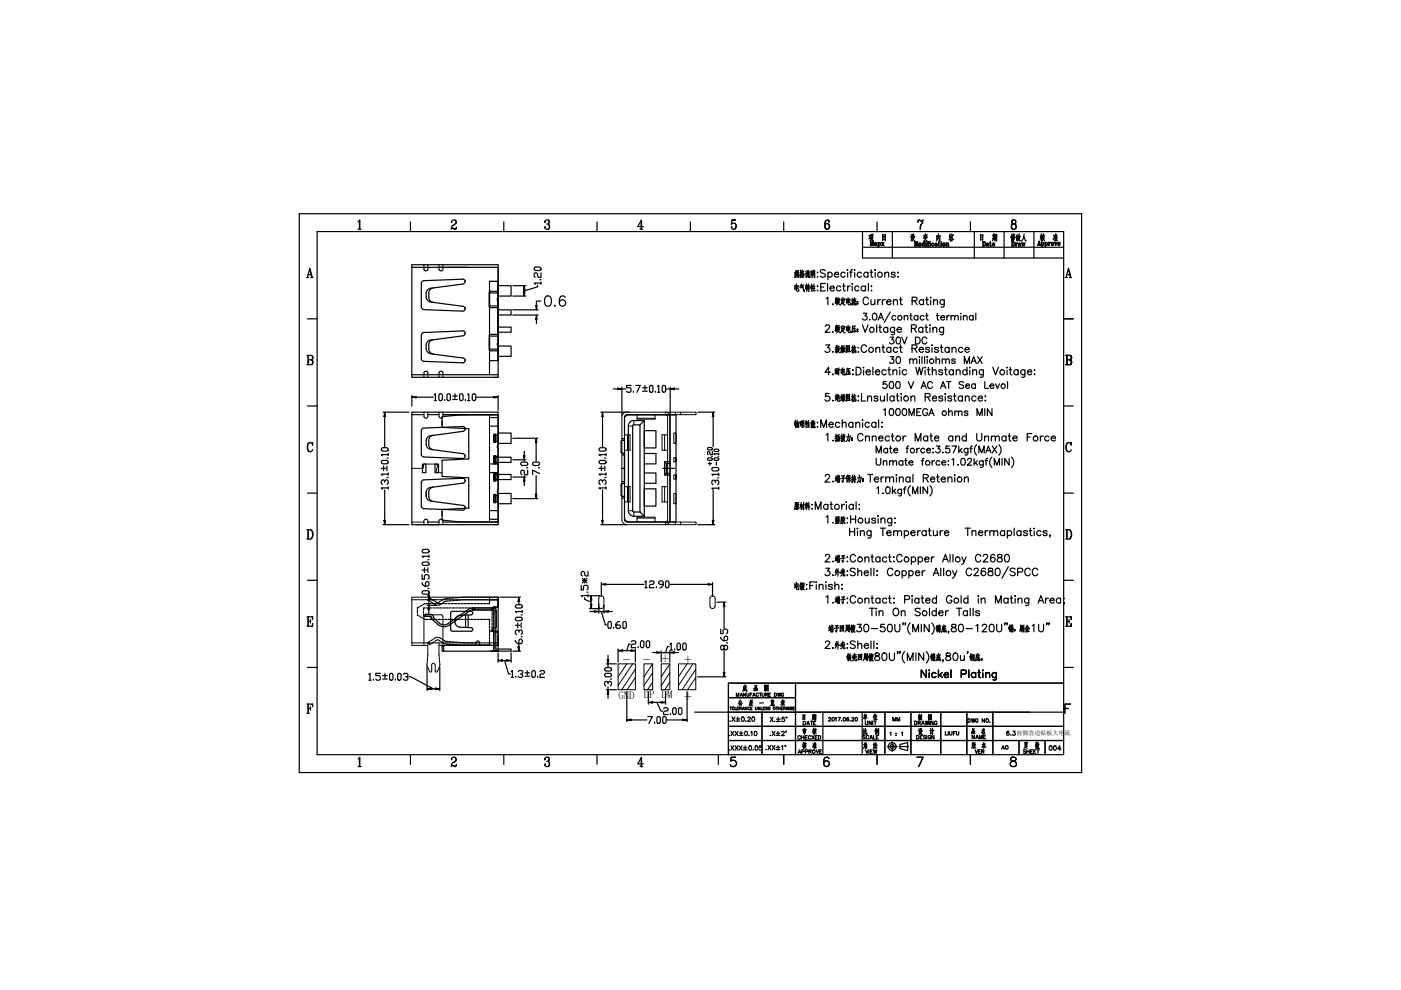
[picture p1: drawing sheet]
<svg xmlns="http://www.w3.org/2000/svg" width="297mm" height="210mm" viewBox="0 0 297 210" stroke-linecap="round" stroke-linejoin="round" font-family="sans-serif">
<defs><g id="words">
<g font-size="4.4">
<text x="183.4" y="52.2">项 目</text>
<text x="192.3" y="52.2">设 变 内 容</text>
<text x="207.1" y="52.2">日 期</text>
<text x="213.4" y="52.2">修改人</text>
<text x="219.8" y="52.2">核 准</text>
<text x="187.7" y="74.1">30V DC</text>
<text x="169.3" y="157">审 核</text>
<text x="182" y="157">比 例</text>
<text x="193.7" y="157">设 计</text>
<text x="205" y="157">品 名</text>
</g>
<g font-size="4">
<text x="169.3" y="153.8">日 期</text>
<text x="182" y="153.8">单 位</text>
<text x="193.7" y="153.8">制 图</text>
<text x="169.3" y="159.8">核 准</text>
<text x="182" y="159.8">角 法</text>
<text x="205.3" y="159.8">版 本</text>
<text x="216.3" y="159.8">页 数</text>
</g>
<g font-size="3.5">
<text x="213.4" y="53.3">Draw</text>
<text x="188.4" y="154.2">MM</text>
<text x="206" y="160.9">VER</text>
<text x="211.3" y="160.2">AO</text>
<text x="221.5" y="160.2">004</text>
</g>
<g font-size="3.3">
<text x="132.1" y="140.9">-</text>
<text x="136.3" y="140.9">-</text>
<text x="140.3" y="140.8">+</text>
<text x="145" y="140.9">+</text>
<text x="145" y="148.8">+</text>
</g>
<g font-size="2.3">
<text x="131.1" y="148.2">GND</text>
<text x="136.5" y="148">DP DM</text>
</g>
<text font-size="1.3" x="215.5" y="155.9">前脚直边贴板大电流</text>
</g></defs>
<g fill="none" stroke="#000" stroke-width=".25">
<path d="M63.4 45.3h165.9v118.5h-165.9zM65 58.8h.5M65.2 58.8l.5-1.9 .5 1.9M65.3 58.3h.7M65.7 57.1l.4 1.7M65.9 58.8h.5M67.2 49.1h158.3v110.9h-158.3zM75.9 47l.4-.4v2M75.9 48.6h.7M76.2 46.7v1.9M87 47v2.1M87.3 56.7h18.3"/>
<path d="M89.9 56.7v.4a.42 .42 0 0 0 .4 .3 .42 .42 0 0 0 .4-.3v-.4M89.9 56.1v.4M90.7 56.1v.4M93.1 56.7v.4a.42 .42 0 0 0 .4 .3 .42 .42 0 0 0 .4-.3v-.4M93.1 56.1v.4M93.9 56.1v.4M95.8 47v.1h-.1a.51 .51 0 0 1 .8-.4 .51 .51 0 0 1-.1 .9 .87 .87 0 0 0-.7 1M96.4 46.6l.2 .2a.63 .63 0 0 1-.5 1M96.8 48.3l-.3 .2-.8-.1M96.8 48.1l-.2 .5h-.3l-.4-.3M98.1 59.2a.52 .52 0 0 1 .5 .5M98.1 59.2l-8.5 .4-.3 .5v5l.3 .4 .2 .1"/>
<path d="M98.6 59.7h.1M98.6 59.7l-.2 .4-.2 .1-6.9 .9M103.8 59.7h1.8v16.8h-1.8zM103.8 59.7h1.8v11.6h-1.8v2.7h1.8M105.6 56.9v19.6zM106.8 47v2.1M113.2 56.8l.3-.2h1l.2 .2v.3l-.2 .3h-1zM114.5 59.3h.2M114.7 57.8v1h-.5l-.2-.2v-.5l-.3-.3h-.2l-.3 .3v.5l.3 .2M114.7 59.8v.5M115.6 47v.2v-.4l.3-.2 .5 .1a.48 .48 0 0 1-.2 .8h-.3M116.2 46.6l.2 .3-.2 .6a.57 .57 0 0 1 .2 1 .57 .57 0 0 1-.9-.4l.1-.1v.2"/>
<path d="M116.4 47.7l.1 .5-.3 .4M126.6 47v2.1M135.7 48.6h.6M135.9 46.8v1.8M136.4 48h-1.2l.8-1.4v2M146.4 47v2.1M155.2 46.7l.8-.1h-.8l-.1 1a.6 .6 0 0 1 .8-.1 .6 .6 0 0 1 .1 .8 .6 .6 0 0 1-.9 .1v-.4v.2M155.7 47.3l.3 .6v.4l-.3 .3M166.2 47v2.1M168.6 58.2l.2 .3M168.7 57.4l-.3 1.4M168.9 57.7l-.4 .1"/>
<path d="M168.9 58l-.5 .1M168.9 57.3v1M169.1 57.7l-.1 .6-.4 .6M169.1 58.2l.1 .6h.2v-.4M169.3 57.4v.9M169.3 57.4l-.4 .1M169.8 57.3v1.6M169.8 58l.1 .2M169.8 57.9l-.3 .6M169.9 57.8l-.3 .1M170.1 57.7l.3 .6h.2M170.1 58.3v.6"/>
<path d="M170.1 57.3l-.1 .6M170.4 58.3h-.3M170.4 58.3v.4M170.4 57.5l-.6 .9M170.4 58.7h-.3M170.4 57.5l-.3 .1M170.8 57.4l.2 .3M170.9 57.9v.9l.2-.4M170.9 57.9l-.2 .1M171.2 57.4l.1 .3M171.2 57.7v.5M171.2 58.4l.1-.3-.3 .8"/>
<path d="M171.5 58.8h.2M171.5 57.3l-.1 .4M171.6 57.7l-.4 .1M171.6 57.7l-.1 .4h-.3M171.7 58.5v.3h-.2l-.1-.7v.6M172 57.5v1M172.2 57.9h-.2M172.2 58.3h-.2M172.2 57.5l-.2 .1M172.2 57.5v.9M172.4 57.3l-.1 1.2-.2 .4M172.7 58.1l-.3 .1"/>
<path d="M172.7 57.8h-.3M172.7 57.4v1.5l-.1-.3M172.7 57.4h-.3M173.3 57.8h.1zM173.3 58.7h.1zM175 57.4l-.4-.2-.7 .2 .2 .4 .8 .4 .1 .3a.68 .68 0 0 1-1.1 0M175.4 46.6a1.33 1.33 0 0 0-.1 2M175.4 47.4l.4 .3v.3v.3l-.4 .3M175.5 57.9a.51 .51 0 0 1 .8 0 .51 .51 0 0 1 0 .7 .51 .51 0 0 1-.8-.1M175.5 57.7v1.6M175.8 46.9v.2v-.4a.55 .55 0 0 0-.9 .4 1.16 1.16 0 0 0 .4 1.5 .58 .58 0 0 0 .6-.6 .58 .58 0 0 0-.8-.5l-.2 .5M176.9 58.2h.9a.51 .51 0 0 0-.6-.4 .51 .51 0 0 0-.4 .5 .51 .51 0 0 0 .5 .5l.5-.3"/>
<path d="M179.2 57.9a.51 .51 0 0 0-.8 0 .51 .51 0 0 0 0 .7 .51 .51 0 0 0 .8-.1M179.6 57.2h.2zM179.7 57.8v1M180.2 57.7h.5M180.8 57.2h-.3l-.1 .3v1.3M181.2 57.2v.1zM181.2 57.8v1M182.7 57.9a.51 .51 0 0 0-.8 0 .51 .51 0 0 0 0 .7 .51 .51 0 0 0 .8-.1M182.9 49.1v5.6h42.6M182.9 52.4h42.6M184 57.9a.51 .51 0 0 0-.7 0 .51 .51 0 0 0 0 .7 .51 .51 0 0 0 .7-.1M184 57.7v1.1"/>
<path d="M184.5 57.7h.5M184.7 57.2v1.3l.1 .2 .3 .1M185.5 57.2h.1zM185.6 57.8v1M186 47v2.1M187.6 58l.4-.3 .3 .1 .1 1M187.6 57.7v1.1M189.2 49.1v5.6M189.8 57.9a.47 .47 0 0 0-.8 0v.2l.7 .2 .1 .2a.47 .47 0 0 1-.8 0M190.3 57.8h.2zM190.3 58.7h.2zM194.6 47l.2-.4 .6 .3 .3-.3-.1 .6a1.73 1.73 0 0 0-.4 1.4"/>
<path d="M194.6 46.6v.6M194.7 46.8l.3-.1 .4 .2M205.7 47v2.1M206.6 49.1v5.6M212.9 49.1v5.6M214.8 46.6l-.2 .1a.48 .48 0 0 0 .2 .8h.3a.47 .47 0 0 0 .2-.8h-.7v.5l.2 .3M215.1 46.6a.48 .48 0 0 1 0 .9l.3 .2v.7a.57 .57 0 0 1-1-.2l.1-.5 .3-.2-.3 .4v.3l.3 .4M219.2 49.1v5.6M225.9 58.8h.4M226 58.8l.5-1.9 .6 1.9M226.2 58.3h.6M226.5 57.1l.5 1.7"/>
<path d="M226.7 58.8h.5M65.1 75.3l1.1 .1 .2 .5-.4 .4M65.1 77.3h.9a.54 .54 0 0 0 .4-.5 .54 .54 0 0 0-.4-.5l.3 .4-.1 .4-.2 .2M65.2 67.6h2M65.3 75.3v2M65.4 75.3v2M66 75.3l.3 .4-.1 .4-.2 .2h-.6M87.3 79.5h18.3M89.9 65.7l8.2 .3M89.9 79.4v-.3a.41 .41 0 0 1 .4-.4 .41 .41 0 0 1 .4 .4v.3M89.9 79.7v.3M90.3 62.9a1.09 1.09 0 0 0 1 1.1"/>
<path d="M90.3 73.9a1.09 1.09 0 0 0 1 1.1M90.4 62.2v.7M90.4 73.2v.7M90.7 79.7v.3M90.9 73.1a1.51 1.51 0 0 0 .6 1.8l.3 .2M91.3 61.1a1.09 1.09 0 0 0-1 1.1M91.3 72.1a1.09 1.09 0 0 0-1 1.1M91.3 64l6.9 .9 .2 .1 .2 .5M91.3 75l6.9 .9 .2 .1 .2 .4M91.8 61a1.09 1.09 0 0 0-.9 1.1 1.57 1.57 0 0 0 .6 1.9l.3 .1M91.8 72a1.09 1.09 0 0 0-.9 1.1M93.1 79.4v-.3a.41 .41 0 0 1 .4-.4 .41 .41 0 0 1 .4 .4v.3"/>
<path d="M93.1 79.7v.3M93.9 79.7v.3M98.1 70.1a.52 .52 0 0 1 .5 .6M98.1 70.2l-8.5 .4-.3 .4v5.1l.3 .4 .2 .1 8.3 .3M98.6 65.5h.1M98.6 76.4h.1M98.6 70.7h.1M98.6 65.5a.52 .52 0 0 1-.5 .5M98.6 70.7l-.2 .4-.2 .1-6.9 .9M98.6 76.4a.52 .52 0 0 1-.5 .5M103.8 76.5v3M104 65.2h1.6"/>
<path d="M105.6 63l-.2 .5 .2 .3v8.9l-.2 .2 .2 .6v6.5h-18.3v-23.9h18.3v6.9M105.6 69.4h2.8v1h-2.8zM105.6 65.7h2.8v1.1h-2.8zM105.6 60.6h2.8v2.2h-2.8zM105.6 73.4h2.8v2.2h-2.8zM105.6 62.1h-1.8v2.8h1.8v3.2M105.6 61.8h-1.6l-.2 .1-.1 3.1 .3 .2M105.6 70.9h-1.6l-.3 .3 .1 3 .2 .2h1.6M108.7 60.6h2.8M108.7 62.8h2.8M108.7 65.7h5.4M108.7 66.8h5.4"/>
<path d="M111 61.8h.3l-.2 1zM111.1 60.6l.2 .9h-.3zM111.1 61.5v.3M113.6 64.8h.3l-.2 .9zM113.7 66.8l.2 .9h-.3zM113.7 67.7v.9M114 60.4v.4l-2.9 .9M114.6 63.8h-.9v1M114.7 60h-1.5l.3 .3M115.7 62.8a.72 .72 0 0 1 1.1 .4 1.8 1.8 0 0 1-.2 1.6 .72 .72 0 0 1-1.1-.3 1.96 1.96 0 0 1 .2-1.7zM117.6 64.7v.2l.1-.1M119.8 63a.62 .62 0 0 0-.6-.3 .62 .62 0 0 0-.5 .5 1.3 1.3 0 0 0 .5 1.7 .68 .68 0 0 0 .7-.6 .68 .68 0 0 0-.6-.7 .68 .68 0 0 0-.7 .6"/>
<path d="M168.5 60.5v.9M168.9 60.2v1.4l.5 .1-.1-.3M169 60.9h-.4M169.2 61.2h-.7M169.2 60.6h-.7M169.2 60.5l-.1 .7M170 60.2l-.4 .7M170.3 60.9v.6l.2 .3v-.3M170.3 60.9l-.6 .1M170.3 60.7h-.5M170.4 60.4l-.6 .1M170.9 60.5l-.1 .4"/>
<path d="M171 60.2v1.6M171.1 60.7h-.3M171.1 60.9l-.4 .4M171.2 61.2l.1 .2M171.4 60.2v.6M171.5 60.9v.9l-.2-.2M171.6 60.5l-.4 .1M171.6 60.8h-.4M171.7 61.1h-.6M172 60.6l-.1 .5M172.1 60.2v1.6M172.1 60.6l.1 .1"/>
<path d="M172.4 60.5l-.2 .6M172.6 60.3v1.3M172.7 61.2h-.4M172.8 60.7l-.5 .1M172.9 61.6l-.7 .1M173.3 60.7h.1zM173.3 61.6h.1zM174 60.9h.6M175 69.3l.3-.4h.3l.3 .3-.2 .5-.8 .8h1.1M175 60.1h-1v1.6h1M175.1 73.1h.8l-.5 .6a.54 .54 0 0 1 .4 .9 .54 .54 0 0 1-.9-.2M175.1 63.3l.4-.3v1.6"/>
<path d="M175.5 60.1v1.6M176 61.1h.9a.51 .51 0 0 0-.6-.4 .51 .51 0 0 0-.4 .5 .51 .51 0 0 0 .5 .5l.5-.2M176.1 78.9h-1.2l.8-1v1.6M176.5 74.6h.2zM176.6 79.3v.2zM176.6 70.3v.2zM176.6 64.4v.2zM177.1 78.4v.9M177.2 69.1l-.1 .3M177.2 63.3l-.1 .3M177.2 64v.4M177.2 69.8v.4"/>
<path d="M177.2 69.6l.3 .3M177.2 63.7l.3 .3M177.3 78.2l-.1 1M177.3 73.2v1.6l-.1-.2M177.3 68.9l.1 .2M177.3 63.1l.1 .1M177.3 69.3l-.2 .4M177.3 63.4l-.2 .4M177.4 78.5l-.1 .7M177.4 73.6l-.3 .1M177.4 73.9l-.4 .3M177.4 69.9h-.2"/>
<path d="M177.4 64l-.2 .1M177.4 69.8v.4M177.4 70.2h-.2M177.4 69.4l-.1 .1M177.4 64v.3M177.4 64.3h-.2M177.4 63.6h-.1M177.5 69.4l-.5 .6M177.5 63.5l-.5 .6M177.6 78.4l-.1 .9-.1-.1M177.6 78.5l-.5 .1M177.6 69.2h-.4"/>
<path d="M177.6 63.3h-.4M177.6 73.6l.1 .2M177.6 69.1l-.1 .2M177.6 63.2l-.1 .2M177.6 63.5v.7M177.6 69.4v.7M177.6 78.7l.1 .2M177.6 73.2l.1 .3M177.6 78.2l-.6 .1M177.7 73.9l-.1 .5 .4 .4M177.7 69.1v.3M177.7 63.3v.3"/>
<path d="M177.8 69.6l-.2 .7-.2 .3M177.8 63.7l-.2 .7-.2 .3M177.8 70.2l.2 .3M177.8 64.3l.2 .4M177.8 74.2l-.1 .3-.3 .3M177.8 73.5v.4M177.8 78v1.5l-.2-.3M177.9 69.4l-.3 .1M177.9 63.5v.7M177.9 69.4v.6M177.9 63.5l-.3 .1M178 73.5l-.5 .1"/>
<path d="M178 73.9l-.6 .1M178 69.1h-.4M178 63.2l-.4 .1M178 78.4l-.4 .1M178 74.2h-.6M178.3 60.9a.51 .51 0 0 0-.8-.1 .51 .51 0 0 0 0 .7 .51 .51 0 0 0 .8 0M178.4 78.2v1M178.4 73.7l-.2 1.1M178.4 69.2v.4M178.4 63.4v.3M178.5 70.1l.7 .5M178.5 64.2l.7 .5"/>
<path d="M178.5 69.9l-.3 .7M178.5 64l-.3 .7M178.5 73.8v.9M178.5 73.2l-.3 .7M178.6 74.1h-.2M178.6 74.3l-.2 .1M178.6 73.5l-.2 .1M178.7 73.5l-.2 .3M178.7 60.6h.5M178.7 78v1.4l.5 .1-.1-.4M178.7 73.7v1.1l-.2-.1M178.7 73.8h-.3"/>
<path d="M178.7 69l.1 .2M178.7 63.1l.1 .3M178.7 63.7v.7M178.7 69.6v.7M178.8 73.7v.6M178.9 60.1v1.3l.1 .2 .2 .1M178.9 78.6l-.4 .1M179 73.2v1.3M179 78.9l-.6 .1M179 78.3l-.6 .1M179 69.9h-.3M179 64l-.3 .1"/>
<path d="M179 78.3v.6M179 69.6h-.6M179 63.7l-.6 .1M179.1 74.4l.1 .2M179.1 73.8h-.3M179.1 73.7v.5h-.3M179.1 74.5l-.4 .1M179.1 69.3h-.7M179.1 63.4l-.7 .1M179.2 69.2l-.1 .3M179.2 63.4l-.1 .2M179.4 73.3v1.5"/>
<path d="M179.5 63.4v.9M179.5 69.3v.9M179.6 78.1l-.2 1.4M179.6 73.3l-.2 .1M179.6 73.3v.9l-.1-.1M179.7 60.6v1.1M179.8 73.4l.3-.1v1.3M179.8 73.3v1.3M179.8 69v1.4l.5 .1v-.4M179.8 63.1v1.4l.5 .1v-.3M179.9 78.3v1M180 73.7l-.2 .1"/>
<path d="M180 74.1l-.2 .1M180 69.6l-.4 .1M180 63.8h-.4M180.1 78.9l.1 .3M180.2 69.3l-.7 .1M180.2 63.5h-.7M180.2 69.3l-.1 .6-.6 .1M180.2 63.4l-.1 .7h-.6M180.2 78.6l-.6 .1M180.2 78.1l-.6 .1M180.3 60.6a.47 .47 0 0 0-.6 .5M180.3 74.5l-.7 .1"/>
<path d="M180.3 79.3l-.8 .1M180.5 63.6l.2 .3M180.6 63.3l.2 .2M180.7 60.1v.2zM180.7 60.7v1M180.7 69.1l-.2 1.4M180.8 73.3v1.5l-.2-.2M180.8 78.4v.2zM180.8 79.3v.2zM180.8 63.7l-.2 .9-.1-.2M180.9 74l-.4 .3M181 64l-.1 .3-.2 .4"/>
<path d="M181.1 73.8l-.2 1M181.1 69.3v1.1M181.1 63.1l.1 .3M181.1 73.2l.1 .3M181.1 63.9v.8M181.2 63.5l-.2 .3M181.3 63.9v.8h.2v-.4M181.3 73.9l-.2 .1M181.3 69.9l.1 .2M181.3 63.6l.1 .3M181.3 73.9v.9h.2v-.4M181.3 63.8h-.4"/>
<path d="M181.4 69.6l-.6 .1M181.4 69.1l-.7 .1M181.5 73.6l-1 .2M181.5 63.5h-.6M181.5 70.3l-.8 .1M181.5 77.9h.5a.86 .86 0 0 1 .6 .8 .86 .86 0 0 1-.6 .8h-.5zM181.7 69.9h.1M181.7 70.3h.1M181.7 64h.1M181.7 64.4h.1M181.8 69.9h.1M181.8 64h.1"/>
<path d="M181.8 64.4h.1M181.8 70.3h.1M181.9 73.7h.2zM181.9 74.6h.2zM182.1 60.9a.51 .51 0 0 0-.7-.1 .51 .51 0 0 0 0 .7 .51 .51 0 0 0 .7 0M182.8 68.9l.6 1.6 .7-1.6M183 66.4h.8l-.4 .6a.48 .48 0 0 1 .3 .7 .48 .48 0 0 1-.8-.1M183.1 77.9v.1zM183.1 78.5v1M183.5 60.9a.51 .51 0 0 0-.7-.1 .51 .51 0 0 0 0 .7 .51 .51 0 0 0 .7 0M183.5 60.6v1.1M183.6 78.9h.9a.49 .49 0 0 0-.7-.5 .49 .49 0 0 0-.1 .8 .47 .47 0 0 0 .8 0"/>
<path d="M183.7 73.5a.59 .59 0 0 0-.6-.4 .59 .59 0 0 0-.5 .6v.4a.59 .59 0 0 0 .5 .6 .59 .59 0 0 0 .6-.4M184.1 60.1v1.6M184.1 63.4a.65 .65 0 0 0-.9-.3 .65 .65 0 0 0-.2 .9 .59 .59 0 0 0 .5 .6 .59 .59 0 0 0 .6-.4M184.3 67.8h.2zM184.7 63.5v1l.4 .1 .4-.3M184.7 60.7h.2zM184.7 61.6h.2zM185.1 77.9v1.6M185.2 66.5a.47 .47 0 0 1 .7 .2v.3a.64 .64 0 0 1-.5 .9 .92 .92 0 0 1-.2-1.4zM185.5 63.5v1.1M185.6 78.9h.9a.49 .49 0 0 0-.7-.5 .49 .49 0 0 0-.1 .8 .47 .47 0 0 0 .8 0M185.7 73.9l.4-.2h.4v1"/>
<path d="M185.7 73.7v1M185.9 68.9v1.6M186.1 63.5v1.1M186.2 67.9l.6-1.5 .5 1.5M186.4 67.4h.7M186.5 68.9v1.3l.1 .2 .3 .1M186.7 63.5a.51 .51 0 0 0-.6 .5M187.1 63.5v1.1M187.7 63.5l-.4 .1-.2 .4M187.9 78.6a.51 .51 0 0 0-.8 0 .51 .51 0 0 0 0 .7 .51 .51 0 0 0 .8-.1M188 64h.9a.5 .5 0 0 0-.6-.4 .5 .5 0 0 0-.4 .5 .5 .5 0 0 0 .5 .5l.5-.2M188.3 78.4h.5"/>
<path d="M188.5 77.9v1.3l.1 .2 .3 .1M188.7 75.6h.8l-.4 .6a.48 .48 0 0 1 .4 .4 .48 .48 0 0 1-.4 .5 .48 .48 0 0 1-.5-.3M188.8 66.1l-1.3 2.2M189.3 78.7l.4-.3 .4 .1v1M189.3 78.4v1.1M189.4 63.8l.4-.3 .4 .1 .1 1M189.4 63.5v1.1M189.9 67.1a.46 .46 0 0 0-.7-.1 .46 .46 0 0 0 0 .7 .46 .46 0 0 0 .7-.1M190.2 75.7a.48 .48 0 0 1 .7 .2v.3a.61 .61 0 0 1-.5 .9 .95 .95 0 0 1-.2-1.4zM190.7 63.5h.5M190.8 77.9v.1zM190.8 78.5v1"/>
<path d="M191 63v1.3v.2l.3 .1M191.7 67.2l.4-.3 .3 .1 .1 .9M191.7 66.9v1M192.2 78.6a.51 .51 0 0 0-.7 0 .51 .51 0 0 0 0 .7 .51 .51 0 0 0 .7-.1M192.9 76.4l.3-.3 .4 .1v.9M192.9 76.1v1M192.9 66.9h.5M193.1 66.4v1.2l.1 .2 .2 .1M193.2 69.6l.9-.1 .2-.3-.4-.3h-.7v1.6M193.4 63.8l.9-.1 .1-.4-.1-.2-.9-.1v1.6M193.6 76.4l.4-.3 .3 .1 .1 .9M193.9 63.8l.5 .8"/>
<path d="M194.2 77.9l.3 1.6 .4-1.6 .4 1.6 .4-1.6M194.6 67.1a.46 .46 0 0 0-.7-.1 .46 .46 0 0 0 0 .7 .46 .46 0 0 0 .7-.1M194.6 66.9v1M194.9 75.6v.1zM194.9 76.2v.9M195.5 75.6v1.5M195.8 63.8a.51 .51 0 0 0-.8-.1 .51 .51 0 0 0 0 .7 .51 .51 0 0 0 .8 0M195.8 63.5v1.1M195.9 67.1a.46 .46 0 0 0-.7-.1 .46 .46 0 0 0 0 .7 .46 .46 0 0 0 .7-.1M196 75.6v1.5M196.1 77.9v.1zM196.1 78.5v1"/>
<path d="M196.3 66.9h.5M196.3 63.5h.5M196.3 68.9v1.3l.1 .2 .3 .1M196.5 66.4v1.2v.2l.3 .1M196.5 63v1.3l.1 .2 .3 .1M196.6 75.6v.1zM196.6 76.2v.9M196.6 78.4h.5M196.8 77.9v1.3l.1 .2 .3 .1M197.2 68.9v.1zM197.3 63v.2zM197.3 63.6v1"/>
<path d="M197.7 78.7l.3-.3 .4 .1 .1 1M197.7 77.9v1.6M197.9 63.8l.4-.3 .4 .1 .1 1M197.9 63.5v1.1M198.4 76.4l.4-.3 .3 .1 .1 .9M198.4 75.6v1.5M198.6 66.9h.4M198.7 66.4v1.2l.1 .2 .3 .1M199.4 73.7h.5M199.4 67.3h.9a.46 .46 0 0 0-.5-.4 .46 .46 0 0 0-.4 .5 .46 .46 0 0 0 .4 .5l.5-.3M199.6 73.1v1.3l.1 .2 .2 .1M199.8 76.4l.3-.3 .4 .1v.9"/>
<path d="M199.8 76.1v1M199.9 78.6a.48 .48 0 0 0-.9 0l.8 .4 .1 .2a.48 .48 0 0 1-.9 0M200.1 69.4l-.1 1.4-.2 .2-.4-.1M200.1 69.6a.51 .51 0 0 0-.8 0 .51 .51 0 0 0 0 .7 .51 .51 0 0 0 .8-.1M200.2 63.5l-.1 1.5-.2 .1h-.4M200.2 63.8a.51 .51 0 0 0-.7-.1 .51 .51 0 0 0 0 .7 .51 .51 0 0 0 .7 0M200.2 78.4h.6M200.5 77.9v1.3v.2l.3 .1M200.5 76.4l.4-.3 .3 .1 .1 .9M200.8 66.9v1M201.2 73.9a.51 .51 0 0 0-.7-.1 .51 .51 0 0 0 0 .8 .51 .51 0 0 0 .7-.1M201.2 73.7v1"/>
<path d="M201.3 66.9l-.3 .1-.2 .3M201.6 67.2l.4-.3 .3 .1 .1 .9M201.6 66.9v1M201.9 73.9l.3-.2h.4l.1 1M201.9 73.7v1M202.1 78.6a.51 .51 0 0 0-.7 0 .51 .51 0 0 0 0 .7 .51 .51 0 0 0 .7-.1M202.1 78.4v1.1M202.4 67.2l.3-.3 .4 .1 .1 .9M202.5 76.3a.44 .44 0 0 0-.7 0l.7 .5-.2 .3-.5-.1v-.2M202.7 78.7l.4-.3 .4 .1 .1 1M202.7 78.4v1.1M203.7 66.4v.1z"/>
<path d="M203.7 67v.9M204.1 73.9a.51 .51 0 0 0-.7-.1 .51 .51 0 0 0 0 .8 .51 .51 0 0 0 .7-.1M204.3 67.2l.3-.3 .4 .1v.9M204.3 66.9v1M204.5 77.1v-1.5l.5 1.5 .6-1.5v1.5M204.6 74.1h.9a.51 .51 0 0 0-.6-.4 .51 .51 0 0 0-.4 .5 .51 .51 0 0 0 .5 .5l.5-.2M205 78.6a.51 .51 0 0 0-.7 0 .51 .51 0 0 0 0 .7 .51 .51 0 0 0 .7-.1M205 77.9v1.6M205.6 77.9v.1zM205.6 78.5v1M205.9 77.1l.5-1.5 .6 1.5M206.1 76.6h.7"/>
<path d="M206.2 78.7l.4-.3 .4 .1 .1 1M206.2 78.4v1.1M206.3 67.1a.46 .46 0 0 0-.6-.1 .46 .46 0 0 0 0 .7 .46 .46 0 0 0 .6-.1M206.3 66.9v1M206.9 66.4v1.5M207.3 75.6l.9 1.5M208.2 75.6l-.9 1.5M208.5 78.4l-.1 1.4-.2 .2-.4-.1M208.5 78.6a.51 .51 0 0 0-.8 0 .51 .51 0 0 0 0 .7 .51 .51 0 0 0 .8-.1M210.5 77.9l.6 1.6 .6-1.6M213.5 77.9v.1zM213.5 78.5v1"/>
<path d="M214 78.4h.5M214.2 77.9v1.3l.1 .2 .3 .1M215.9 78.6a.51 .51 0 0 0-.8 0 .51 .51 0 0 0 0 .7 .51 .51 0 0 0 .8-.1M215.9 78.4v1.1M217.3 78.4l-.1 1.4-.2 .2-.4-.1M217.3 78.6a.51 .51 0 0 0-.7 0 .51 .51 0 0 0 0 .7 .51 .51 0 0 0 .7-.1M217.8 78.9h.9a.49 .49 0 0 0-.7-.5 .49 .49 0 0 0-.1 .8 .47 .47 0 0 0 .8 0M219.3 78.5h.1zM219.3 79.4h.1zM225.5 67.6h2.1M225.9 75.3l1.2 .1 .1 .5-.4 .4M225.9 77.3h.9a.54 .54 0 0 0 .4-.5 .54 .54 0 0 0-.4-.5l.3 .4v.4l-.3 .2"/>
<path d="M226.2 75.3v2M226.8 75.3l.3 .4v.4l-.3 .2h-.6M65.2 86.1h2M65.7 93.8a1.24 1.24 0 0 0 0 2M66.2 94.1l.1 .3v-.6l-.1 .3a.59 .59 0 0 0-.7-.2 .59 .59 0 0 0-.3 .7v.5a.58 .58 0 0 0 .4 .7 .58 .58 0 0 0 .7-.5M80.8 97.8l.3-.2h.9l.3 .2v.3l-.3 .2h-.9l-.3-.2zM80.8 95.2l.3-.3h.9l.3 .3v.2l-.3 .2h-.9l-.3-.2zM80.8 99.3h1M81.2 87.4h5.5M81.3 98.8v1M81.6 87.4l.1 .9h-.3zM81.6 88.3v6.4"/>
<path d="M82 97.1h.3M82 98.8v1M82.3 96.4h-1.5l.3 .2M82.3 96.1v.5M87.3 84.2l1-.1v.3zM87.3 87.9h2.6M87.3 87.4h18.3v23.8h-18.3zM87.3 83.9v2.2M88.3 84.2h3.6M89.3 96.3l.3 .5 .2 .1 8.3 .3M89.3 91.3v5M89.6 98.4h.7v1.8h-.7z"/>
<path d="M90.3 94.2a1.09 1.09 0 0 0 1 1.1M90.4 93.5v.7M90.7 87.9h2.4M90.9 94.3a1.09 1.09 0 0 0 .9 1M91.3 92.4a1.09 1.09 0 0 0-1 1.1M91.3 95.3l6.9 .9 .2 .1 .2 .4M91.8 92.3a1.09 1.09 0 0 0-.9 1.1v.9M92.1 83.7l.2-.2v1.4M92.1 84.9h.5M92.2 98.4h.8v1.8h-.8zM93.3 83.5h.2l.3 .2v1l-.3 .2h-.2l-.2-.2v-1zM93.9 87.9h11.7"/>
<path d="M94.3 84.7v.2M95 83.5h.3l.2 .2v1l-.2 .2h-.3l-.2-.2v-1zM96 84h1M96 84.7h1M96.5 83.5v.9M97.4 83.7l.3-.2h.2l.3 .2v1l-.3 .2-.5-.2zM98.1 90.4a.52 .52 0 0 1 .5 .5M98.1 90.4l-8.3 .4h-.2l-.3 .5M98.6 90.9h.1M98.6 96.7h.1M98.6 90.9l-.2 .5h-.2l-6.9 1M98.6 96.7a.52 .52 0 0 1-.5 .5"/>
<path d="M98.7 84.7v.2M99.2 83.7l.2-.2v1.4M99.2 84.9h.4M100.1 83.7l.3-.2h.2l.3 .2v1l-.3 .2-.5-.2zM101 84.2h3.7M103.8 94.7v.9M103.8 98.8v.9M103.8 90.4h1.8M103.8 88.5h1.8M103.8 98.4h1.8M104.7 92.4h.4v1h-.4zM104.7 97h.4v.9h-.4z"/>
<path d="M104.7 92h.4v1.8h-.4zM104.7 96.6h.4v1.8h-.4zM104.7 96.9h3.7v1.1h-3.7zM104.7 84.1l.9 .1-.9 .2zM105.5 94.5l-.1 .3 .2 .2M105.6 94.2l-.1 .3M105.6 91.8h2.8v2.2h-2.8zM105.6 96.8h-.9v1.3h.9M105.6 92.2h-.9v1.4h.9M105.6 83.9v3.1M105.6 88h-8.2l-3.7 .3v2.3l5.7 .3v6.4l-5.7 .3v3.4l5.7 .3v6.4l-5.7 .3v2.3l3.7 .4M108.7 97.5h2.8"/>
<path d="M108.7 92.9h5.3M110.6 98h1l.3 .2v.3l-.3 .2h-1l-.2-.2v-.3zM111 96.6h.3l-.1 .9zM111.2 95.6v1M111.2 97.5v.3M111.6 99.2h.3M111.9 99.7v1h-.5l-.2-.3v-.5l-.3-.2h-.3l-.2 .2v.5l.2 .3M112.9 98.2l.3-.2h1l.2 .2v.3l-.2 .2h-1l-.3-.2zM113.7 92.9l.1 .9h-.3zM113.7 93.8v4M114.2 99.2h.2M127 97.8l.3-.2h.9l.3 .2v.3l-.3 .2h-.9l-.3-.2z"/>
<path d="M127 95.2l.3-.3h.9l.3 .3v.2l-.3 .2h-.9l-.3-.2zM127 99.3h1M127.4 87.4h5.5M127.5 98.8v1M127.7 87.4l.2 .9h-.3zM127.7 88.3v6.4M128.2 98.8v1M128.2 97.1h.3M128.5 96.4h-1.5l.3 .2M128.5 96.1v.5M130 82.5h.9M130.9 82.3l1 .2-1 .1z"/>
<path d="M131.7 93.7v2.2l.7 .2v3.2M131.9 99.3h.5M131.9 93h.5M131.9 96.5h.5M131.9 82.1v5.9M131.9 82.5h.8M132.4 93.4h-.6l-.1 .3M132.4 99.3v3.2l-.6 .1-.1 .3v2.2l.7 .2M132.7 88.2l.6-.2h10v22.7h-10a.92 .92 0 0 1-.9-1v-20.8zM133.2 90.3v18M133.8 81.7h-1v.5h.8l.2 .3v.4l-.2 .3h-.5l-.3-.3M134.1 90.3v18"/>
<path d="M134.3 82.9v.3M134.4 89.1a1.17 1.17 0 0 0-1.2 1.2M134.4 90.1l-.3 .2M134.4 90.1h1.3v18.5M134.4 89.2h2.2l-.9 .9M134.8 81.7h.9l-.7 1.5M136.3 82.9h.9M136.3 82.2h.9M136.6 91.3h2.5v3.7h-2.5zM136.6 96.2h2.5v2.2h-2.5M136.6 89.2v20.3M136.7 81.7v1"/>
<path d="M137.7 82l.3-.3h.2l.2 .3v.9l-.2 .3h-.2l-.3-.3zM138.9 82.9v.3M139.4 82l.3-.3v1.5M139.4 83.2h.5M140.4 82l.2-.3 .5 .3v.9l-.2 .3-.5-.3zM140.6 99.3h2.5M140.9 97.9l.4 .4M141.3 82.5h.8M142 98.3h-.7v2.1M142 97.9h-1.1v2.8l.4-.3M142 88v22.7M142.1 82.5l.9-.2v.3z"/>
<path d="M142.1 82.1v5.9M143 82.5h.9M143.2 87.4v.5M144.3 87.4v.5M147.9 87.4h3.7M150 97.3l.2-.2h.7l.1 .3-.1 .2h-.7zM150 95.1l.2-.2h.7l.1 .3-.1 .2h-.7zM150.2 98.3h.7M150.5 98v.6M150.9 96.7h.1M150.9 99.3l.3-.2h1l.2 .2v.3l-.2 .3h-1zM151 95.7v.7h-.3l-.4-.7-.3 .2v.3l.2 .2"/>
<path d="M151.2 87.4l.1 .9h-.3zM151.2 88.3v6.4M151.4 97.3l.1-.2h.7l.2 .3-.2 .2h-.7zM151.4 95.4l.1-.2h.7l.2 .4-.2 .1h-.7zM151.9 98v.6M152.2 96.7h.2M152.4 96.2h-1l.1 .2M152.4 96.1v.3M168.6 89.2l-.2 .8M168.7 89.1v1.6M168.9 89.8l-.5 .4M168.9 89.6h-.4"/>
<path d="M169 89.1l-.1 .8M169.1 89.7l-.3 .6M169.2 89.6l-.4 1M169.3 89.6h-.3M169.4 89.5l-.2 1.2-.1-.3M169.7 89.4v.8M169.9 89.8h-.3M169.9 89.4h-.3M170 89.2v.9M170 90.1l-.4 .3M170.2 89.3v1.2M170.3 89.6h-.2"/>
<path d="M170.4 89.3h-.4M170.4 89.2v.7M170.4 89.9h-.4M170.5 90.2l-.5 .1M170.5 90.5l-.5 .1M170.8 89.5l-.1 .5M170.9 89.5l.2 .2M170.9 89.1v1.6M171.2 89.4l-.1 .7M171.4 89.1v1.4M171.6 90.1h-.4M171.6 89.7h-.5"/>
<path d="M171.7 90.5l-.7 .1M172 89.7v1M172.2 90.2h-.2M172.2 89.1l-.2 .6M172.2 90h-.2M172.2 89.4l.1 .3M172.3 89.7v1l-.1-.2M172.3 89.6l-.4 .1M172.3 89.8h-.3M172.5 89.1v.7h.3l-.1-.2M172.5 89.9v.8h.3v-.3M172.7 89.4l-.2 .2"/>
<path d="M172.7 90l-.2 .3M173.3 89.6h.1zM173.3 90.5h.1zM174 90.6v-1.6l.6 1.6 .6-1.6v1.6M175.1 92.2l.4-.3v1.6M175.8 90h.9a.49 .49 0 0 0-.7-.4 .49 .49 0 0 0-.2 .8 .47 .47 0 0 0 .9 0M175.8 83.4h-.7l-.1 .7a.57 .57 0 0 1 .9 0 .57 .57 0 0 1-.2 .9 .57 .57 0 0 1-.8-.3M176.5 93.4h.2zM176.6 84.9v.1zM177.3 92v1.6l-.2-.2M177.3 83.6l-.2 .5M177.3 84.1h-.2"/>
<path d="M177.4 92.7l-.4 .3M177.4 83.9l-.3 .6M177.4 84.4l-.3 .1M177.4 84.7l-.3 .2M177.5 92.4l-.5 .1M177.5 92.9v.7M177.6 84.1l-.1 .9 .5 .1v-.3M177.6 92.7l-.1 .2M177.6 93.1h-.1M177.7 83.6l-.3 .6M177.7 92.2v1.3M177.7 84.2v.3"/>
<path d="M177.8 83.9h-.2M177.9 83.8l-.2 .3M177.9 84.1l-.3 .1M177.9 84.1v.4M177.9 84.5l-.3 .1M178 92.1l-.5 .3M178 93.5h-.5M178 93.1h-.2M178 92.8v.7M178 92.8l-.2 .1M178 89.8a.51 .51 0 0 0-.7-.1 .51 .51 0 0 0 0 .7 .51 .51 0 0 0 .7 0M178.1 92.5l-.7 .1"/>
<path d="M178.5 92v1.6l-.2-.2M178.5 83.6l-.2 .6M178.5 84.1l-.3 .1M178.6 89.8l.4-.3 .3 .1 .1 1M178.6 89v1.6M178.6 92.7l-.4 .3M178.6 84l-.3 .6M178.6 84.5l-.3 .1M178.6 84.7l-.4 .3M178.6 92.4l-.3 .1M178.8 93l.3 .6h.1M178.8 83.6l-.1 .4"/>
<path d="M178.9 84.4v.7l-.1-.1M178.9 92l-.1 .8-.3 .6M178.9 84.4l-.3 .4M178.9 84.6l-.3 .4M179 84h-.3M179 84.6l.2 .3M179 92.2l.1 .2M179 83.7l-.1 .5-.3 .4M179 83.7l-.2 .1M179.1 92.8l-.3 .1M179.1 92.7l-.6 .9M179.1 84.4l-.2 .2"/>
<path d="M179.2 92.5l-.6 .1M179.2 84.1l-.6 .1M179.4 83.7l.2-.1v1l-.1-.2M179.4 83.6v1.5M179.8 83.6v1.3M179.9 92l-.2 1.2-.3 .4M180 84.1h-.2M180 84.4l-.2 .1M180.1 83.6v1.3M180.1 83.6l-.3 .1M180.3 92.5l-.8 .1M180.3 92.4l-.2 1.2-.2-.3"/>
<path d="M180.3 84.9h-.7M180.6 92.9h.1M180.6 93.3h.1M180.8 83.6v1.5l-.2-.2M180.8 89.8a.51 .51 0 0 0-.7-.1 .51 .51 0 0 0 0 .7 .51 .51 0 0 0 .7 0M180.8 89.5v1.1M180.9 84l-.4 .1M180.9 84.3l-.4 .3M181.1 84.2l-.2 .9M181.1 83.6l.1 .2M181.3 84.3h-.2M181.3 84.2v.9h.2v-.4"/>
<path d="M181.4 89.8l.4-.3 .4 .1 .1 1M181.4 89.5v1.1M181.5 83.9l-.5 .1M182 84v.1zM182 84.9v.1zM182.7 83.4v1.6h.9M182.9 89v.1zM182.9 89.6v1M183 92.3a.59 .59 0 0 0-.7-.4 .59 .59 0 0 0-.5 .6v.4a.59 .59 0 0 0 .5 .6 .59 .59 0 0 0 .7-.4M183.5 92.7l.4-.3 .4 .1v1M183.5 92.4v1.1M183.9 84.3l.4-.3h.4l.1 1"/>
<path d="M183.9 84v1M184.3 89.8a.51 .51 0 0 0-.7-.1 .51 .51 0 0 0 0 .7 .51 .51 0 0 0 .7 0M184.9 92.7l.4-.3 .4 .1 .1 1M184.9 92.4v1.1M185.7 89.8a.51 .51 0 0 0-.7-.1 .51 .51 0 0 0 0 .7 .51 .51 0 0 0 .7 0M185.7 89.5v1.1M185.8 97.2v1v.2l.4 .2h.3l.2-.4v-1M185.8 96v-1.4l.5 1.4 .6-1.4v1.4M186.1 84.2a.47 .47 0 0 0-.8 0l.8 .4v.2a.47 .47 0 0 1-.8 0M186.3 92.9h.9a.51 .51 0 0 0-.6-.4 .51 .51 0 0 0-.4 .5 .51 .51 0 0 0 .5 .5l.5-.2M186.3 89v1.6M186.7 84l.1 1h.3l.4-.3"/>
<path d="M186.9 89.6h.2zM186.9 90.5h.2zM187.3 98l.3-.3h.4v.9M187.3 97.7v.9M187.4 86.9l.3-.3v1.5M187.5 84v1M188 80.9h-.7l-.1 .6a.52 .52 0 0 1 .8 0 .52 .52 0 0 1-.1 .8 .52 .52 0 0 1-.8-.2M188.1 83.4v1.6M188.2 95.3a.46 .46 0 0 0-.7-.1 .46 .46 0 0 0 0 .7 .46 .46 0 0 0 .7-.1M188.2 95.1v.9M188.6 92.7a.51 .51 0 0 0-.8-.1 .51 .51 0 0 0 0 .8 .51 .51 0 0 0 .8-.1M188.6 98l.3-.3h.4v.9"/>
<path d="M188.6 97.7v.9M188.6 95.1h.5M188.7 86.7a.49 .49 0 0 1 .7 .2l.1 .4a.66 .66 0 0 1-.4 .8h-.2a.93 .93 0 0 1-.2-1.4zM188.7 81a.49 .49 0 0 1 .7 .2l.1 .3a.61 .61 0 0 1-.6 .9 .91 .91 0 0 1-.2-1.4zM188.8 94.6v1.2l.4 .2M189 92.4h.5M189.2 91.9v1.3l.1 .2 .3 .1M189.3 98l.4-.3h.3l.1 .9M189.5 95.5h.8a.47 .47 0 0 0-.5-.4 .47 .47 0 0 0-.4 .5 .47 .47 0 0 0 .4 .4l.5-.2M189.6 84.2a.51 .51 0 0 0-.8-.1 .51 .51 0 0 0 0 .8 .51 .51 0 0 0 .8-.1M189.6 84v1M190 84h.5"/>
<path d="M190.1 86.7a.49 .49 0 0 1 .7 .2l.1 .4a.66 .66 0 0 1-.5 .8h-.1a.93 .93 0 0 1-.2-1.4zM190.1 81a.49 .49 0 0 1 .7 .2l.1 .3a.61 .61 0 0 1-.6 .9 .91 .91 0 0 1-.2-1.4zM190.3 83.4v1.3v.3h.3M191.1 83.4v.2zM191.1 84v1M191.4 97.9a.46 .46 0 0 0-.7-.1 .46 .46 0 0 0 0 .7 .46 .46 0 0 0 .7-.1M191.4 97.7v.9M191.5 92.4v1.1M191.5 86.7a.48 .48 0 0 1 .7 .2v.4a.67 .67 0 0 1-.4 .8h-.1a.98 .98 0 0 1-.2-1.4zM191.8 97.7h.5M192 97.2v1.2l.1 .2h.3M192.1 92.4a.5 .5 0 0 0-.6 .5"/>
<path d="M192.1 95.1h.5M192.6 80.9l.6 1.5 .5-1.5M192.7 94.6h-.3l-.1 .2v1.2M192.7 98.1h.9a.46 .46 0 0 0-.5-.4 .46 .46 0 0 0-.5 .5 .46 .46 0 0 0 .5 .4l.5-.2M192.7 88.1v-1.5l.6 1.5 .5-1.5v1.5M193.1 84.3l.4-.3h.4l.1 1M193.1 84v1M194 93.5v-1.6l.7 1.6 .5-1.6v1.6M194.4 95.1v.9M194.4 87.3h.5M194.9 95.1h-.3l-.2 .4M195.3 86.6h-.9v1.5h.9"/>
<path d="M195.3 82.4l.5-1.5 .6 1.5M195.4 97.7h.4M195.5 81.9h.7M195.9 97.2l-.3 .1v.2v1.1M196 95.3a.46 .46 0 0 0-.6-.1 .46 .46 0 0 0 0 .7 .46 .46 0 0 0 .6-.1M196.2 84.2l.9-.1 .1-.2v-.3l-1-.2v1.6M196.5 95.5h.8a.47 .47 0 0 0-.5-.4 .47 .47 0 0 0-.4 .5 .47 .47 0 0 0 .4 .4l.5-.2M196.7 87a.53 .53 0 0 0-.6-.4 .53 .53 0 0 0-.5 .6v.3a.52 .52 0 0 0 .5 .6 .52 .52 0 0 0 .6-.6h-.4M196.7 92.7a.51 .51 0 0 0-.8-.1 .51 .51 0 0 0 0 .8 .51 .51 0 0 0 .8-.1M196.7 92.4v1.1M196.7 84.2l.5 .8M196.9 88.1l.6-1.5 .5 1.5"/>
<path d="M197.2 92.4h.5M197.2 87.6h.6M197.4 91.9v1.3v.2l.4 .1M197.6 97.7v.9M197.7 84.4h.9a.49 .49 0 0 0-.7-.4 .49 .49 0 0 0-.1 .8 .47 .47 0 0 0 .8 0M197.7 81.3a.53 .53 0 0 0-.6-.4 .53 .53 0 0 0-.4 .6v.3a.53 .53 0 0 0 .4 .6 .53 .53 0 0 0 .6-.4M197.8 95.1h.1zM197.8 95.9v.1zM198.1 92.9h.9a.51 .51 0 0 0-.5-.4 .51 .51 0 0 0-.5 .5 .51 .51 0 0 0 .5 .5l.5-.2M198.2 97.7h-.4l-.2 .4M198.5 94.6h.8l-.4 .5a.48 .48 0 0 1 .3 .8 .48 .48 0 0 1-.8-.1M199.3 97.9a.46 .46 0 0 0-.7-.1 .46 .46 0 0 0 0 .7 .46 .46 0 0 0 .7-.1"/>
<path d="M199.4 82.4l.6-1.5 .5 1.5M199.6 81.9h.7M199.7 98.1h.8a.46 .46 0 0 0-.5-.4 .46 .46 0 0 0-.4 .5 .46 .46 0 0 0 .4 .4l.5-.2M199.8 95.9h.2zM199.9 84.2a.48 .48 0 0 0-.9 0l.8 .4 .1 .2a.48 .48 0 0 1-.9 0M200.4 83.4v.2zM200.4 84v1M200.7 80.9h.9M201 97.7h.1zM201 98.6h.1zM201.1 87.4l.4-.3 .3 .1 .1 .9M201.1 80.9v1.5"/>
<path d="M201.1 86.6v1.5M201.3 94.6h-.7l-.1 .6a.51 .51 0 0 1 .8 0 .51 .51 0 0 1-.1 .7 .51 .51 0 0 1-.7-.1M201.8 84.2a.49 .49 0 0 0-.9 0l.8 .4 .1 .2a.49 .49 0 0 1-.9 0M201.8 97.5l.4-.3v1.4M201.8 94.6h1l-.7 1.4M202 92.7a.51 .51 0 0 0-.7-.1 .51 .51 0 0 0 0 .8 .51 .51 0 0 0 .7-.1M202 92.4v1.1M202.1 84h.6M202.4 83.4v1.3l.1 .3h.3M202.4 87.4l.4-.3 .3 .1 .1 .9M202.4 87.1v1M202.6 92.7l.4-.3 .4 .1v1"/>
<path d="M202.6 92.4v1.1M203.1 98.6h.1zM203.2 87.4l.3-.3 .4 .1 .1 .9M203.3 94.6v1.4M203.5 95.5l.5 .5M203.9 97.3a.47 .47 0 0 1 .7 .2l.1 .3a.64 .64 0 0 1-.6 .8 .91 .91 0 0 1-.2-1.3zM204 95.1l-.7 .7M204.1 84.2a.51 .51 0 0 0-.8-.1 .51 .51 0 0 0 0 .8 .51 .51 0 0 0 .8-.1M204.1 84v1M204.3 81.1l-.3-.2-.6 .2 .1 .4 .7 .3 .1 .3-.1 .2-.5 .1-.3-.3M204.7 84.3l.3-.3h.4l.1 1M204.7 84v1"/>
<path d="M204.7 81.8h.9a.46 .46 0 0 0-.5-.4 .46 .46 0 0 0-.5 .5 .46 .46 0 0 0 .5 .5l.5-.3M204.9 92.7a.51 .51 0 0 0-.8-.1 .51 .51 0 0 0 0 .8 .51 .51 0 0 0 .8-.1M204.9 91.9v1.6M205.1 97.5l.2-.2 .4-.1 .3 .4-.9 1h.9M205.2 95.1l-.1 1.3h-.5M205.2 95.3a.46 .46 0 0 0-.7-.1 .46 .46 0 0 0 0 .7 .46 .46 0 0 0 .7-.1M205.2 87.3l-.3-.2-.4 .1v.1l.6 .4 .1 .2a.44 .44 0 0 1-.7 0M205.6 95.1h.5M206.2 94.6h-.3l-.1 .2v1.2M206.5 97.2v1.4M206.8 81.6a.46 .46 0 0 0-.7-.1 .46 .46 0 0 0 0 .7 .46 .46 0 0 0 .7-.1M206.8 81.4v1"/>
<path d="M206.8 98.1l.5 .5M206.9 84.2a.51 .51 0 0 0-.7-.1 .51 .51 0 0 0 0 .8 .51 .51 0 0 0 .7-.1M207.1 94.3a1.48 1.48 0 0 0 0 2.2M207.1 91.9v1.2l.4 .4 .4-.1 .3-.3v-1.2M207.1 88.1v-1.5l.6 1.5 .5-1.5v1.5M207.2 97.7l-.7 .7M207.4 84.4h.9a.5 .5 0 0 0-.7-.4 .5 .5 0 0 0-.1 .8 .49 .49 0 0 0 .8 0M207.5 96v-1.4l.6 1.4 .6-1.4v1.4M208.5 97.7l-.1 1.3-.6 .1M208.5 97.9a.46 .46 0 0 0-.7-.1 .46 .46 0 0 0 0 .7 .46 .46 0 0 0 .7-.1M208.8 92.7l.3-.3 .4 .1 .1 1M208.8 92.4v1.1"/>
<path d="M208.8 80.9v1.5h.8M208.8 86.6v1.5M208.9 97.7h.4M208.9 84v.1zM208.9 84.9v.1zM209 96l.6-1.4 .5 1.4M209.2 95.5h.7M209.4 97.2l-.3 .1v.2v1.1M209.9 81.8h.8a.46 .46 0 0 0-.5-.4 .46 .46 0 0 0-.4 .5 .46 .46 0 0 0 .4 .5l.5-.3M210.2 92.7l.4-.3 .4 .1v1M210.2 92.4v1.1M210.3 96.9a1.48 1.48 0 0 0 0 2.2"/>
<path d="M210.3 86.6v1.5l-1-1.5v1.5M210.4 94.6l1 1.4M210.8 98.6v-1.4l.6 1.4 .5-1.4v1.4M211 92.7a.54 .54 0 0 1 .8-.2l.1 1M211.1 81.4l.4 1 .4-1M211.4 94.6l-1 1.4M211.8 94.3a1.48 1.48 0 0 1 0 2.2M212.5 97.2v1.4M213.3 92.7a.51 .51 0 0 0-.7-.1 .51 .51 0 0 0 0 .8 .51 .51 0 0 0 .7-.1M213.3 92.4v1.1M213.6 80.9v1.5M213.8 92.4h.5"/>
<path d="M214 97.2v1.4l-1-1.4v1.4M214 91.9v1.3l.1 .2 .3 .1M214.4 96.9a1.48 1.48 0 0 1 0 2.2M214.7 92.9h1a.51 .51 0 0 0-.6-.4 .51 .51 0 0 0-.5 .5 .51 .51 0 0 0 .5 .5l.6-.2M217.8 92.7h.6M218.8 91.9h-1v1.6M220.6 92.4v1.1M221.2 92.4a.5 .5 0 0 0-.6 .5M222.4 92.7a.51 .51 0 0 0-.7-.1 .51 .51 0 0 0 0 .8 .51 .51 0 0 0 .7-.1M222.9 92.9h.9a.51 .51 0 0 0-.8-.3 .51 .51 0 0 0 .1 .8 .47 .47 0 0 0 .7-.1M225.5 86.1h2.1M226.5 93.8a1.24 1.24 0 0 0 0 2"/>
<path d="M227.1 94.1v.3v-.6v.3a.59 .59 0 0 0-.8-.2 .59 .59 0 0 0-.3 .7v.5a.58 .58 0 0 0 .4 .7 .58 .58 0 0 0 .7-.5M65.1 112.3h.7a1.17 1.17 0 0 1 0 2h-.7M65.2 104.6h2M65.3 112.3v2M65.4 112.3v2M65.8 112.3a1.3 1.3 0 0 1 0 2M81.2 111.2h5.5M81.4 110.3h.3l-.1 .9zM81.6 102.2l-.3-.5h-.2l-.3 .3v.5l.3 .2M81.6 102l.2-.3h.2l.3 .3v.5l-.3 .2M81.6 103.9v6.4M82 101.3h.3"/>
<path d="M82.3 103.5h-1.5l.3 .2M82.3 100.5h-1.5l.3 .3M82.3 100.3v.5M82.3 103.2v.5M89.7 119.2h1l.3 .2v.2l-.3 .3h-1l-.2-.3v-.2zM89.7 116.5h1l.3 .5-.3 .2h-1l-.2-.2zM89.9 107.9l8.2 .3M90.3 105.1a1.09 1.09 0 0 0 1 1.1M90.4 104.4v.7M90.7 110.7h2.4M90.7 118.7h.3M91 117.9h-1.5l.2 .3"/>
<path d="M91 117.7v.5M91.3 103.3a1.09 1.09 0 0 0-1 1.1M91.3 106.2l6.9 1M91.8 103.3a1.09 1.09 0 0 0-.9 1.1 1.56 1.56 0 0 0 .6 1.8l.3 .1M93.9 110.7h11.7M98.1 101.4a.52 .52 0 0 1 .5 .5M98.1 101.4l-8.5 .4-.3 .5v5l.3 .5h.2M98.2 107.1l.2 .1 .2 .5M98.6 107.7h.1M98.6 101.9h.1M98.6 101.9l-.2 .4-.2 .1-6.9 .9M98.6 107.7a.52 .52 0 0 1-.5 .5"/>
<path d="M103.8 110.1h1.8M103.8 103v.9M103.8 108.3h1.8M103.8 100.2h1.8M104.7 100.7h.4v.9h-.4zM104.7 105.3h.4v.9h-.4zM104.7 100.3h.4v1.7h-.4zM104.7 104.8h.4v1.8h-.4zM104.7 100.6h3.7v1.1h-3.7zM105.5 104.7l.1 .2M105.6 103.9l-.2 .3 .1 .3M105.6 104.6h2.8v2.2h-2.8z"/>
<path d="M105.6 100.4h-.9v1.4h.9M105.6 105h-.9v1.4h.9M108.7 101.1h2.8M108.7 105.7h5.3M111.2 101.1l.1 1h-.3zM111.2 100.8v.3M111.2 102.1v.9M113.5 104.8h.3l-.1 .9zM113.7 100.8v4M114.4 100.4l-1.5-.7v1M127.4 111.2h5.5M127.6 110.3h.3l-.2 .9z"/>
<path d="M127.7 102.2v-.2l-.2-.3h-.2l-.3 .3v.5l.3 .2M127.7 102l.3-.3h.2l.3 .3v.5l-.3 .2M127.7 103.9v6.4M128.2 101.3h.3M128.5 103.5h-1.5l.3 .2M128.5 100.5h-1.5l.3 .3M128.5 100.3v.5M128.5 103.2v.5M131.9 102.1h.5M131.9 105.6h.5M133.2 108.3a1.17 1.17 0 0 0 1.2 1.1M134.1 108.3l.3 .2"/>
<path d="M134.4 108.6h1.3M135.7 108.6l.9 .9h-2.2M136.6 103.6h2.5v3.7h-2.5zM136.6 100.3h2.5v2.2h-2.5M140.9 100.7h1.1M141.3 100.4h.7M143.2 110.7v.5M144.3 110.7v.5M147.9 111.2h3.7M151 110.3h.3l-.1 .9zM151.2 103.9v6.4M151.7 102.3v-.3l-.5-.2-.3 .2v.5l.3 .3"/>
<path d="M151.7 102l.2-.2h.3l.2 .2v.5l-.2 .3M152.2 101.3h.2M152.4 103.5h-1.5l.3 .3M152.4 100.6h-1.5l.3 .2M152.4 100.3v.5M152.4 103.3v.5M168.6 106.5l-.2 1.5M168.8 106.9h.5l-.1 .5h-.4M168.8 106.8v.6M168.9 107.6l-.4 .4M169 106.6l-.1 .3M169 107.4v.7l-.1-.2"/>
<path d="M169.1 107.6l.3 .3M169.1 107.1l-.3 .1M169.3 106.6l-.7 .1M169.8 106.5v1.5M169.8 107.2l.2 .2M169.8 107.1l-.2 .6M170 107l-.4 .1M170.3 107l-.3 .8M170.4 106.5v1.6l-.2-.3M170.5 107l-.4 .1M170.8 106.8l.1 .3M171 107.2l-.3 .6"/>
<path d="M171 107.2l.1 .3M171 106.5v1.5M171.2 106.8l-.1 .4M171.2 107.1l-.5 .1M171.3 107.1l.1 .3M171.3 106.8l.1 .2M171.5 106.5v1.6M171.7 107.4l-.6 .2M172.1 107h.1zM172.1 107.9h.1zM172.9 108v-1.6l.6 1.6 .6-1.6v1.6M175 117.9l.3-.3h.3l.3 .2-.2 .6-.8 .7h1.1"/>
<path d="M175 101l.1-.3 .5-.1 .3 .5-1 1.1h1.1M175.1 109.6l.4-.3v1.6M175.5 107.2a.51 .51 0 0 0-.7-.1 .51 .51 0 0 0 0 .7 .51 .51 0 0 0 .7 0M175.5 106.9v1.1M176 106.9h.5M176.2 106.4v1.3l.1 .2 .3 .1M176.6 119v.1zM176.6 110.8v.1zM176.6 102v.2zM177.2 118.4v.3M177.2 101.4v.3M177.2 110v.3"/>
<path d="M177.2 117.8l.1 .3M177.2 109.6l.1 .2M177.2 100.9l.1 .2M177.4 109.9l-.2 .8M177.4 118.3l-.1 .5M177.4 101.3l-.1 .5M177.4 118.7l-.4 .2M177.4 118.2l-.3 .1M177.4 101.7l-.4 .3M177.4 101.2l-.3 .1M177.5 110.3h-.3M177.5 118.6v.6"/>
<path d="M177.5 118.7l.5-.2v.7l-.2-.1M177.5 101.7v.6M177.5 101.7l.5-.1v.7l-.2-.2M177.5 110v.3M177.5 109.5l-.1 .3M177.6 110.6v.3M177.6 100.9v.3l.3-.1M177.6 117.8v.3h.3M177.6 109.8l-.5 .1M177.6 110.2l-.1 .3M177.7 109.6l-.1 .6h.2M177.7 101.7v.5"/>
<path d="M177.7 118.4v.8M177.7 100.7v.5M177.7 117.7v.4M177.7 101.4v.3M177.8 110.7h-.5M177.8 101.7v.5M177.8 118.6v.6M177.8 109.9h-.2M177.9 109.6v1l-.1-.2M177.9 109.6l-.2 .1M178 117.8l-.1 .3M178 100.9l-.1 .3"/>
<path d="M178 110.9l-.9 .1M178 118.3l-.5 .1M178 101.4l-.5 .1M178.4 110.4l-.2 .6M178.4 109.6v.8M178.5 106.9v1.1M178.5 110.3l-.1 .1M178.5 110l-.1 .1M178.5 109.6v1.4l-.1-.1M178.5 109.7h-.1M178.7 118v1.2l-.2-.3M178.7 101.1v1.2l-.2-.4"/>
<path d="M178.8 110.3l.3 .7h.1M178.8 110l-.2 .4M178.8 109.5l.1 .2M179 110.2l-.4 .8M179 110l.1 .3M179 117.8l-.6 .1M179 100.9h-.6M179 117.8l-.2 .4M179 100.8l-.2 .4M179.1 106.9a.54 .54 0 0 0-.6 .5M179.2 118.3l-.9 .1M179.2 109.8l-.6 .1"/>
<path d="M179.2 101.4l-.9 .1M179.5 106.4v.1zM179.5 107v1M179.6 101v1.3M179.6 118.2h.1zM179.6 119.1h.1zM179.6 109.9h.1zM179.6 110.8h.1zM179.7 100.7l-.4 .8M179.8 100.9h.4v.3M179.8 100.8v.5M180 101.5l-.4 .5"/>
<path d="M180 101.3v1M180.1 101.5l.3 .5M180.1 112v1.6M180.1 112.7h1.1M180.2 101.2l-.4 .1M180.3 101.5l-.7 .1M180.3 109.3v1.6M180.3 110.1h1.1M180.7 100.7v1.6l-.1-.2M180.9 107.2a.51 .51 0 0 0-.8-.1 .51 .51 0 0 0 0 .7 .51 .51 0 0 0 .8 0M180.9 106.9v1.1M180.9 101.2l-.4 .1"/>
<path d="M180.9 101.5l-.4 .3M181 101.8l.1 .2M181.2 100.7v.7M181.2 112v1.6M181.3 101.4v.9l-.2-.2M181.4 117.9a.59 .59 0 0 0-.7-.3 .59 .59 0 0 0-.4 .6v.3a.59 .59 0 0 0 .4 .6 .59 .59 0 0 0 .7-.3M181.4 109.3v1.6M181.4 101.1h-.5M181.4 101.4h-.5M181.5 101.7h-.6M181.5 106.4v1.6M181.7 112h.2z"/>
<path d="M181.8 112.6v1M182.1 107h.2zM182.2 107.8v.2zM182.2 100.7l-.2 1.2-.2 .4M182.4 112.8l.4-.3 .4 .1v1M182.4 112.5v1.1M182.6 101.2l-.8 .1M182.6 101.1l-.2 1.2-.2-.3M182.9 101.6h.1M182.9 102h.1M183 101.6h.1M183 102h.1"/>
<path d="M183.4 118.4l.4-.3 .3 .1 .1 .9M183.4 118.1v1M183.5 109.8v1l.4 .1 .4-.3M184 100.6h1.1M184.3 109.8v1.1M184.5 100.6v1.6M184.7 118.1h.5M184.7 112.5l-.1 1.5-.2 .1-.4-.1M184.7 112.7a.51 .51 0 0 0-.8 0 .51 .51 0 0 0 0 .7 .51 .51 0 0 0 .8-.1M184.9 117.6v1.2l.1 .3h.3M185.4 101.6h.9a.49 .49 0 0 0-.7-.4 .49 .49 0 0 0-.2 .8 .47 .47 0 0 0 .9 0M185.7 110.1a.49 .49 0 0 0-.9 0l.9 .5-.1 .2-.3 .1-.4-.1-.1-.1"/>
<path d="M185.9 103.5l.4-.3v1.5M186.2 109.3v.2zM186.2 109.9v1M186.6 118.3a.51 .51 0 0 0-.8-.1 .51 .51 0 0 0 0 .8 .51 .51 0 0 0 .8-.1M186.6 118.1v1M186.7 112h1M186.8 110.2l.4-.4 .3 .1 .1 1M186.8 109.8v1.1M186.8 101.1v1.1M187.2 112v1.6M187.2 104.5v.2zM187.4 101.1a.54 .54 0 0 0-.6 .5"/>
<path d="M187.8 101.4l.4-.3 .3 .1 .1 1M187.8 101.1v1.1M188 103.3a.48 .48 0 0 1 .7 .2v.3a.61 .61 0 0 1-.5 .9 .91 .91 0 0 1-.2-1.4zM188 118.3a.51 .51 0 0 0-.7-.1 .51 .51 0 0 0 0 .8 .51 .51 0 0 0 .7-.1M188 113h.9a.51 .51 0 0 0-.8-.4 .51 .51 0 0 0 .1 .9 .47 .47 0 0 0 .7-.2M188.4 118.1h.5M188.6 117.6v1.2l.1 .3h.3M188.6 101.4l.4-.3 .4 .1v1M189.1 109.8l-.1 1.5-.2 .2-.4-.1M189.1 110.1a.51 .51 0 0 0-.8-.1 .51 .51 0 0 0 0 .8 .51 .51 0 0 0 .8-.1M189.2 103.2v1.5M189.5 112.8l.4-.3 .3 .1 .1 1"/>
<path d="M189.5 112.5v1.1M189.5 104.1l.5 .6M189.5 118.1v.1zM189.5 119v.1zM189.7 109.8v.2zM189.7 110.8v.1zM189.9 103.7l-.7 .7M190.1 100.6v.2zM190.1 101.2v1M190.3 112.8l.4-.3 .4 .1v1M190.7 101.4l.4-.3 .3 .1 .1 1M190.7 101.1v1.1"/>
<path d="M191.1 103.7v1.3l-.6 .1M191.1 103.9a.46 .46 0 0 0-.6 0 .46 .46 0 0 0 0 .6 .46 .46 0 0 0 .6 0M191.3 117.9a.59 .59 0 0 0-.7-.3 .59 .59 0 0 0-.5 .6v.3a.59 .59 0 0 0 .5 .6 .59 .59 0 0 0 .7-.3M191.6 103.7h.4M191.7 112.7a.51 .51 0 0 1 .8 0 .51 .51 0 0 1 0 .7 .51 .51 0 0 1-.8-.1M191.7 112.5v1.6M192.1 103.2l-.3 .1v.2v1.2M192.9 101.4a.51 .51 0 0 0-.7-.1 .51 .51 0 0 0 0 .7 .51 .51 0 0 0 .7 0M192.9 101.1v1.1M193 102.9a1.48 1.48 0 0 0 0 2.2M193.1 113h.9a.51 .51 0 0 0-.5-.4 .51 .51 0 0 0-.5 .5 .51 .51 0 0 0 .5 .5l.5-.3M193.2 118.3a.51 .51 0 0 1 .8-.1 .51 .51 0 0 1 0 .8 .51 .51 0 0 1-.8-.1"/>
<path d="M193.2 118.1v1.6M193.5 104.7v-1.5l.5 1.5 .6-1.5v1.5M193.6 100.6v1.6M194.5 112.5v1.1M194.7 118.3a.51 .51 0 0 1 .7-.1 .51 .51 0 0 1 0 .8 .51 .51 0 0 1-.7-.1M194.7 118.1v1.6M195.1 103.2v1.5M195.2 112.5a.5 .5 0 0 0-.7 .5M195.8 101.4l.9-.1 .1-.4-.4-.3h-.6v1.6M196.1 118.5h.9a.5 .5 0 0 0-.7-.4 .5 .5 0 0 0-.2 .8l.3 .2 .6-.2M196.3 101.4l.5 .8M196.4 112.7a.51 .51 0 0 0-.8 0 .51 .51 0 0 0 0 .7 .51 .51 0 0 0 .8-.1"/>
<path d="M196.4 112.5v1.1M196.7 103.2v1.5l-1-1.5v1.5M196.8 112.5h.6M197 112v1.3l.1 .2 .3 .1M197.2 102.9a1.52 1.52 0 0 1 0 2.2M197.3 101.6h.9a.5 .5 0 0 0-.7-.4 .5 .5 0 0 0-.2 .8 .48 .48 0 0 0 .9 0M197.5 118.1v1M197.9 112.5l.1 1 .3 .1 .4-.3M198.1 118.1l-.4 .1-.2 .3M198.6 101.1h.5M198.7 112.5v1.1M198.8 100.6v1.3l.1 .2 .3 .1"/>
<path d="M199.3 112.5v1.1M199.5 101.6h1a.49 .49 0 0 0-.7-.4 .49 .49 0 0 0-.2 .8 .47 .47 0 0 0 .9 0M199.8 119.1l.7-1.5 .5 1.5M199.9 112.5a.47 .47 0 0 0-.6 .5M200.1 118.6h.7M200.2 113h1a.51 .51 0 0 0-.9-.4 .51 .51 0 0 0 .2 .9 .47 .47 0 0 0 .7-.2M201 101.4l.4-.3 .3 .1 .1 1M201 101.1v1.1M201.4 117.6v1.5M202 117.6v1.5M202.4 100.6v.2zM202.4 101.2v1"/>
<path d="M203.9 118.1l.5 1 .4-1M204.4 119.1l-.2 .4-.3 .2M204.5 101.4l.4-.3 .3 .1 .1 1M204.5 101.1v1.1M204.6 112h1.1M205.2 112v1.6M206.1 112.8l.4-.3 .3 .1 .1 1M206.1 112.5v1.1M207.4 113h1a.51 .51 0 0 0-.6-.4 .51 .51 0 0 0-.5 .5 .51 .51 0 0 0 .5 .5l.6-.3M207.9 117.9a.58 .58 0 0 0-.6-.4 .58 .58 0 0 0-.5 .7v.3a.58 .58 0 0 0 .5 .6 .58 .58 0 0 0 .6-.3M208.5 117.9l.3-.3h.3l.3 .2-.2 .6-.8 .7h1.1M208.9 112.5v1.1"/>
<path d="M209.5 112.5a.5 .5 0 0 0-.6 .5M209.9 112.8l.4-.3 .3 .1 .1 1M209.9 112.5v1.1M210.7 112.8l.4-.3 .4 .1v1M210.9 117.8a.45 .45 0 0 0-.4-.3 .45 .45 0 0 0-.4 .3 .91 .91 0 0 0 .4 1.3 .5 .5 0 0 0 .5-.4 .5 .5 0 0 0-.5-.5 .5 .5 0 0 0-.5 .4M211.6 117.6v.5l.5 .1a.46 .46 0 0 1 .4 .5 .46 .46 0 0 1-.4 .4l-.6-.1a.58 .58 0 0 1 .1-.6 .58 .58 0 0 1 .6-.2 .32 .32 0 0 0 .2-.6zM213 112.7a.51 .51 0 0 0-.8 0 .51 .51 0 0 0 0 .7 .51 .51 0 0 0 .8-.1M213 112.5v1.1M213.2 117.6a.49 .49 0 0 1 .7 .2l.1 .4a.69 .69 0 0 1-.6 .9 1.01 1.01 0 0 1-.2-1.5zM213.6 112.7a.51 .51 0 0 1 .7 0 .51 .51 0 0 1 0 .7 .51 .51 0 0 1-.7-.1M213.6 112.5v1.6M215 112v1.6"/>
<path d="M216.5 112.7a.51 .51 0 0 0-.8 0 .51 .51 0 0 0 0 .7 .51 .51 0 0 0 .8-.1M216.5 112.5v1.1M217.8 112.7l-.3-.2-.4 .1-.1 .1 .1 .2 .7 .2v.2a.47 .47 0 0 1-.8 0M218.2 112.5h.5M218.4 112v1.3l.1 .2 .3 .1M219.3 112v.1zM219.3 112.6v1M220.7 112.7a.51 .51 0 0 0-.7 0 .51 .51 0 0 0 0 .7 .51 .51 0 0 0 .7-.1M222 112.7l-.3-.2-.5 .1v.1v.2l.7 .2 .1 .2a.47 .47 0 0 1-.8 0M222.7 113.5h-.2h.2l-.2 .4M225.5 104.6h2.1M225.9 112.3h.8a1.17 1.17 0 0 1 0 2h-.8"/>
<path d="M226.2 112.3v2M226.7 112.3a1.3 1.3 0 0 1 0 2M65.1 130.8h1.2v.6l-.1-.6M65.1 132.8h1.2v-.6l-.1 .6M65.2 123h2M65.3 130.8v2M65.4 131.7h.4M65.4 130.8v2M65.8 131.4v.7M88.5 130.1v.3l.4 .3M88.5 129.4v.5M88.9 128.7l-.4 .2v.3"/>
<path d="M89.1 130.8l.4 .2M89.5 123.5v.3l.5 .5h.7l.3-.3v-.5l-.3-.2-.5 .2v.8M89.5 121.8v1h.5v-.7l.2-.3h.5l.3 .3v.5l-.3 .2M89.5 128.3l-.4 .2M89.5 120.9h1M89.7 131.1l.4 .2h.5M89.7 125.3h1l.3 .2v.2l-.3 .3h-1l-.2-.3v-.2zM89.8 129.6v.4M89.8 130.3v.4h.6M90 120.4v1M90.2 128.9h-.4v.4M90.4 128.9h.5"/>
<path d="M90.6 127.2h1.8M90.6 128.3h1.8M90.6 130.7h.6l.2 .3v.3M90.6 128h-.5l-.4 .2M90.7 124.8h.3M90.7 120.4v1M90.8 126.2h.3l-.2 1zM90.9 131.3h1.1M90.9 128h.4M90.9 128.3l.2 1h-.3zM90.9 125.3v.9M90.9 127.2v1.1"/>
<path d="M90.9 129.3v.9M91.1 128.9h.5M91.2 136l-.4 .2 .3 .5 .3-.3M91.2 130.7l.3 .1 .3 .6M91.2 130.3a.99 .99 0 0 1 .9 .8l1 1M91.2 130.3l-1-.1v.4l1 .1M91.3 127.6l.4 .2M91.4 127l-.3-.2-.3 .4 .4 .3M91.6 128h.4M91.7 127.1l.3 .3M91.7 135.6l-.4 .2M91.8 128.9h.4"/>
<path d="M91.8 131.4l1.1 1M91.9 128l.8 .3M92 136.1l-.3 .2M92.2 127.5l.6 .3 .6-.3M92.2 135.9l.6-.2 .6 .2M92.2 131.3h.5M92.3 128h.4M92.5 128.9h.4M92.7 135.1l-.8 .4M92.9 135.1l.7 .4M92.9 131.3h.5M92.9 128h.5"/>
<path d="M93.1 132.1a1.51 1.51 0 0 0 1.9 .1l4.8-3.2 5.3-.1v8.7h3.3v.5h-3.7M93.2 128.9h.4M93.5 136.1l.6 .3M93.6 131.3h.5M93.6 128h.5M93.6 128l-.7 .3M93.8 135.6l.7 .4h.5M93.8 128.9h.5M94.1 136.9l-.4 .1v1.1h.4M94.1 138.1h11.5h-1.5M94.1 136.9v1.2M94.1 127l-.6 .4"/>
<path d="M94.3 131.3h.4M94.3 128h.5M94.3 136.5l.6 .1M94.5 128.9h.5M94.9 126.9l-.6 .1M95 131.3h.4M95 128h.4M95 127.4l-.7 .1-.5 .3M95.2 136.6h.4M95.2 128.9h.5M95.2 136l.5 .1M95.5 133.5l.4 .3"/>
<path d="M95.6 130v3.5M95.6 126.8l-.4 .1M95.7 131.3h.4M95.7 128h.4M95.7 127.4h-.5M95.8 136.6l.5 .1M95.9 128.9h.5M95.9 129.6l-.4 .4M95.9 133.8h4M95.9 136.1h.5M95.9 129.6h4M96.3 126.8h-.5"/>
<path d="M96.4 131.3h.4M96.4 128h.4M96.4 127.3l-.5 .1M96.5 136.7h.5M96.6 128.9h.4M96.6 136.1l.4 .1M97 126.7l-.5 .1M97 131.3h.5M97 127.3h-.4M97.1 128h.4M97.2 136.8h.5M97.3 128.9h.4"/>
<path d="M97.3 136.2h.4M97.5 133l2.4 .1a.37 .37 0 0 1 .4 .4 .37 .37 0 0 1-.4 .3M97.7 126.7h-.5M97.7 131.3h.5M97.7 128h.5M97.7 127.2h-.4M97.9 136.8h1M97.9 136.3h1M97.9 128.9h.5M98.4 131.3h.5M98.4 128h.5M98.6 128.9h.5"/>
<path d="M98.7 130.4v2.7M98.9 127.2h-1M98.9 126.6l-1 .1M99.1 136.3h.4M99.1 131.3h.5M99.1 127.2h.4M99.1 128h.5M99.1 126.6h.5M99.1 136.8h.5M99.3 130.4v2.7M99.3 128.9h.5M99.5 129.6l-4.3 3a1.87 1.87 0 0 1-2.3-.2"/>
<path d="M99.8 136.3h.4M99.8 127.2h.4M99.8 131.3h.4M99.8 128h.5M99.8 126.6h.5M99.8 136.8h.5M99.9 129.6a.37 .37 0 0 1 .4 .4 .37 .37 0 0 1-.4 .4l-2.4 .1a1.27 1.27 0 0 0-1 1.2 1.27 1.27 0 0 0 1 1.3M100 128.9h.5M100.3 128.9v.4h.5M100.3 129.3l-.8 .3M100.4 129.3h4.3v8.8M100.5 136.3h.4"/>
<path d="M100.5 131.3h.4M100.5 126.6h.4M100.5 127.2h.4M100.5 136.8h.4M100.5 128h.4M100.5 128.9v.4M100.7 128.9h.5M101 129.3h.5M101.1 136.3h.5M101.1 127.2h.5M101.2 131.3h.4M101.2 128h.4"/>
<path d="M101.2 126.6h.4M101.2 136.8h.4M101.4 128.9h.4M101.7 129.3h.5M101.8 136.3h.5M101.8 127.2h.5M101.8 131.3h.5M101.8 128h.5M101.8 126.6h.5M101.8 136.8h.5M102.1 128.9h.4M102.4 129.3h.5"/>
<path d="M102.5 136.3h.5M102.5 131.3h.5M102.5 126.6h.5M102.5 127.2h.5M102.5 136.8h.5M102.5 128h.5M102.8 128.9h.4M103.1 129.3h.5M103.2 136.3h.5M103.2 127.2h.5M103.2 131.3h.6v.5M103.2 126.6h.5"/>
<path d="M103.2 136.8h.5M103.4 128.9h.5M103.8 129.3h.5l.4 .4M103.8 136.4v.4h-9l-.7 .1M103.8 133.8h.9v.9M103.8 126.6v.6M103.8 132v.5M103.8 132.7v.5M103.8 133.4v.7M103.8 134.4v.4M103.8 135.1v.4M103.8 135.8v.4"/>
<path d="M103.9 136.3h.4M103.9 127.2h.4M103.9 126.6h.5M103.9 136.8h.5M104.3 128.9v.9M104.3 130v.5M104.3 130.7v.5M104.3 131.4v.5M104.3 132.1v.4M104.3 132.8v.4M104.3 133.5v.3M104.6 136.3h.4"/>
<path d="M104.6 127.2h.4M104.6 126.6h.4M104.6 136.8h.4M104.7 129.1h.1M104.7 133.8h.9M104.7 128.7v1.8M104.7 130.7v.5M104.7 131.4v.5M104.7 132.1v.5M104.7 132.8v.5M104.7 133.5v4.6M104.7 128.7l-.2 .2h-.4"/>
<path d="M104.7 128.7h.9M105.2 136.3h.4M105.2 127.2h.4M105.3 126.6h.3M105.3 136.8h.3M105.6 133.8v4.3h-.9M105.6 127.2h-1.8v.8h-.6M105.6 127.2v6.6M105.6 138.4v2M106 126.6h4.4M107.4 139.9l1 .2-1 .1zM108.4 138.4v2"/>
<path d="M108.7 138.1h1.7M109.3 135.8v.2l.5 .5h.7l.2-.3v-.4l-.2-.3h-.3l-.2 .3v.7M109.3 131.1l.2-.2h1l.2 .5-.2 .2h-1l-.2-.2zM109.3 128.4l.2-.2h1l.2 .2v.3l-.2 .2h-1l-.2-.2zM109.3 132.6h.9M109.8 132.1v1M109.8 137.2h.4l-.2 .9zM110 126.6l.2 .9h-.4zM110 134v-.2l-.2-.2h-.3l-.2 .2v.5l.2 .2M110 133.8l.2-.2h.3l.2 .2v.5l-.2 .2M110 127.5v.5M110 136.7v.5"/>
<path d="M110.5 135h.2M110.5 132.1v1M110.5 130.4h.2M110.7 129.7h-1.4l.2 .2M110.7 129.4v.5M123.2 124.1v1h.5v-.8l.3-.2h.4l.3 .2v.5l-.3 .3M123.5 123.1h.9M123.5 122.6l.9 1M124 126.7v.4l1.3 .6M124 122.6v1M124.4 125.6h.3M124.4 122.6l-.9 1"/>
<path d="M124.7 126.3h-1.5l.3 .2M124.7 121.2v.9h-.5l-.2-.2v-.5l-.3-.2h-.2l-.3 .2v.5l.3 .2M124.7 126v.5M125 126.3h2.1M125 129h2.1M125.1 129.7h.9M125.2 128.1h.3l-.2 .9zM125.3 126.3l.2 .9h-.3zM125.3 127.2v.9M126 129.5l.9 .2-.9 .1zM126.9 129.7h1.1h-1.1M126.9 128.1v1.9"/>
<path d="M127.5 123.9l.9-.1v.3zM127.5 129.7l.8 2.8h.4M127.5 123.5v3M128 129.7l1-.2v.3zM128 128.3v1.7M128.4 123.9h8.1M128.8 139.8h.3l-.2 1zM128.9 132l.2-.2h.3l.2 .2v1l-.2 .2h-.3l-.2-.2zM128.9 138.9v.9M129 129.7h.9M130.1 133v.2M131 138l1-.2v.3z"/>
<path d="M131 137.6v2.8M131.3 131.8h-.2l-.5 .5v.7l.2 .2h.5l.3-.2v-.2l-.3-.3h-.7M132 138h1.8M132.1 132l.2-.2h.3l.2 .2v1l-.2 .2h-.3l-.2-.2zM133.7 136.6h-.4l-.4 1.4M133.8 137.8l.9 .2-.9 .1zM133.8 136.1l.3-.2h.5l.2 .2v.2l-.2 .3h-.5l-.3 .2v.5h1M134.7 137.6v2.8M135.3 137.1v.2M135.8 136.1l.2-.2 .5 .2v1l-.2 .2h-.3l-.2-.2zM136.7 123.4l.3-.2v1.4M136.7 124.6h.5"/>
<path d="M137 136.1l.3-.2h.2l.2 .2v1l-.2 .2h-.2l-.3-.2zM137.7 123.4l.3-.2h.4l.3 .2-.3 .5h-.4l-.3 .2v.5h1M138.4 138.4h.9M139.2 124.4v.2M139.3 138.2l.9 .2-.9 .1zM140.2 138.4h1.8h-1.8M140.2 138v2.4M140.6 123.9h-.7l-.3-.3v-.2l.3-.2h.5l.2 .2v.7l-.5 .5h-.2M141.1 123.4l.3-.2h.2l.2 .2v1l-.2 .2-.5-.2zM141.9 137.1h-.4l-.4 1.3M142 138.4l.9-.2v.3zM142 123.9h8.2"/>
<path d="M142 138v2.4M142.1 136.6l.2-.3v1.5M142.1 137.8h.5M142.9 138.4h1M143.1 137.6v.2M143.8 136.3h.2l.3 .3v1l-.3 .2h-.2l-.3-.2v-1zM144.7 136.6l.3-.3h.2l.3 .3v1l-.3 .2-.5-.2zM150.2 123.8l.9 .1-.9 .2zM151.1 123.5v3M152 127.7h1.9M152.8 135.1v.3l.5 .4h.7l.3-.2v-.5l-.3-.2-.5 .2v.7M152.8 133.4v1h.5v-.8l.2-.2h.5l.3 .2v.5l-.3 .3"/>
<path d="M153.5 127.7l.2 .9h-.3zM153.5 137l.3-.2 .5 .2v.5l-.3 .3h-.2l-.3-.3v-.5l-.2-.2h-.3l-.2 .2v.5l.2 .3h.3l.2-.3M153.5 128.6v4.6M153.5 138v4.6M154 136.3h.3M168.5 123.8v.9M168.9 123.5v1.4l.5 .1-.1-.4M169 124.1l-.4 .1M169.2 124.5h-.7M169.2 123.8l-.7 .1M169.2 123.8l-.1 .7M169.8 124.2v.6"/>
<path d="M169.8 123.5l-.2 .8M169.9 124.1l-.2 .1M169.9 124.6l-.2 .3M169.9 124.4l-.3 .1M169.9 123.9h-.2M170 123.6l-.2 1.4M170.1 124.6l.4 .4M170.2 123.9v.5M170.2 123.5l.1 .2M170.4 124.2l-.2 .1M170.4 123.8v.4M170.4 124.5h-.3"/>
<path d="M170.4 124.4l-.4 .7M170.5 123.7l-.5 .1M170.5 124l-.4 .1M170.9 124.9h.2zM171 123.9v.2zM171.7 124.1h.6M172.7 123.4h-1v1.6M173 123.4h.1zM173.1 124v1M173.7 124.2l.3-.3 .4 .1 .1 1M173.7 123.9v1.1M175 136.3l.1-.3 .5-.1 .3 .4-1 1.2h1.1"/>
<path d="M175 123.4h.2zM175.1 120.5h.8l-.5 .6a.54 .54 0 0 1 .4 .8 .54 .54 0 0 1-.9-.1M175.1 124v1M175.1 126.6l.4-.3v1.6M175.8 133.2v.3M175.9 132.6v.3M176 133.1l-.1 .5M176.1 133.5l-.4 .2M176.1 133l-.4 .1M176.1 133.4v.6M176.2 132.7v.3M176.3 133.4v.6"/>
<path d="M176.4 133.2l-.1 .2M176.4 132.5v.4M176.4 133.4v.6M176.5 124.1a.47 .47 0 0 0-.9 0l.1 .2 .7 .2 .1 .2a.47 .47 0 0 1-.9 0M176.5 122h.2zM176.5 127.8h.2zM176.5 137.4h.2zM176.6 132.9l-.4 .1M176.6 132.6v.4M176.6 133.4l-.5 .1M176.6 133.4v.6l-.1-.1M176.7 133.1l-.6 .1"/>
<path d="M177 124.2l.4-.3 .4 .1v1M177 123.4v1.6M177.2 127.1v.3M177.2 121.2l.1 .3M177.2 136.6l.1 .3M177.2 126.6l.1 .2M177.3 132.9v1.1l-.2-.3M177.3 120.6l-.2 .8M177.3 136.1l-.2 .7M177.4 127l-.1 .5M177.4 127.4l-.4 .3M177.4 126.9l-.3 .1"/>
<path d="M177.5 121l-.3 .1M177.5 136.5h-.3M177.5 121l-.5 1M177.5 136.4l-.5 1M177.6 126.6v.3l.3-.1M177.6 132.6l-.6 .1M177.7 120.6v1.6M177.7 136v1.6M177.7 121.1l.3 .4M177.7 136.5l.3 .4M177.7 132.6l-.3 .4M177.7 127.1v.8"/>
<path d="M177.7 126.4v.4M177.8 127.4v.5M177.8 133.1l-.9 .2M178 126.5l-.1 .4M178 127.3h-.5v.6M178 127.3v.6l-.2-.1M178 127.1h-.5M178.1 132.6v1.3M178.4 121.2l-.2 .4M178.4 136.6l-.2 .4M178.4 132.8l-.2 .8M178.4 124h.2z"/>
<path d="M178.4 124.9h.2zM178.5 121.4v.5l-.2 .2M178.5 136.9v.4l-.2 .3M178.6 132.8v.6h.2M178.7 126.8v1.1l-.2-.3M178.7 120.5v.6M178.7 136v.5M178.8 121.4l.1 .7h.2v-.3M178.8 136.9l.1 .6h.2v-.3M178.8 121.5h-.3M178.8 136.9l-.3 .1M178.8 133.7l-.7 .1"/>
<path d="M178.9 132.6l-.1 1.3M178.9 132.7l-.8 .1M179 121.1l-.5 .1M179 136.5l-.5 .1M179 126.5l-.6 .1M179 126.5l-.2 .4M179.1 120.8l-.8 .1M179.1 121.3h-.8M179.1 136.2l-.8 .1M179.1 136.7l-.8 .1M179.1 121.2l-.1 .3M179.1 136.6l-.1 .3"/>
<path d="M179.2 127l-.9 .2M179.4 132.6l.7-.1v1.5l-.2-.2M179.4 132.5v.9l-.2 .6M179.6 121.1h.1zM179.6 122h.1zM179.6 126.9h.1zM179.6 127.8h.1zM179.6 136.5h.1zM179.6 137.4h.1zM179.6 133.3v.4M179.7 132.6v.5M179.7 138.9l-.2 .4"/>
<path d="M179.8 139.2v.8l.2-.3M179.8 138.6l-.1 .3h.3M179.9 133.3h-.3M179.9 133.3v.3M179.9 132.9h-.3M179.9 133.6h-.3M179.9 139.1l-.3 .1M179.9 139.5h-.3M180 133.1l-.5 .1M180.1 138.8l-.1 .5M180.2 139.4l.3 .7M180.2 138.6a1.86 1.86 0 0 1-.3 1.5"/>
<path d="M180.4 139l-.3 .1M180.5 139.4l-.5 .1M180.5 133.2v.6M180.6 132.5l-.3 .8M180.6 133.1l-.2 .1M180.6 133.6l-.1 .3M180.7 133.4h-.4M180.7 132.9h-.2M180.8 132.6l-.2 1.4M180.8 139.1l-.1 .5M180.9 133.6l.4 .4M180.9 132.9v.5"/>
<path d="M181 132.5v.2M181 139.4v.4l-.3 .3M181.2 133.2l-.3 .1M181.2 132.8l-.1 .4M181.2 133.4l-.3 .1M181.2 133.4l-.5 .7M181.2 138.5v.6M181.2 139.4l.2 .7h.2v-.4M181.2 139.5h-.2M181.3 132.7l-.5 .1M181.3 133l-.5 .1M181.3 120.7l-.3-.2-.7 .2 .1 .4 .9 .3v.4a.68 .68 0 0 1-1 0"/>
<path d="M181.3 136.1l-.3-.2-.7 .2 .1 .4 .9 .4v.4a.68 .68 0 0 1-1 0M181.4 126.7a.59 .59 0 0 0-.7-.4 .59 .59 0 0 0-.4 .6v.4a.59 .59 0 0 0 .4 .6 .59 .59 0 0 0 .7-.4M181.4 139.1h-.5M181.5 138.8l-.7 .1M181.5 139.2l-.7 .1M181.6 139.2l-.2 .3M181.8 132.4h.8l-.5 .6a.52 .52 0 0 1 .4 .8 .52 .52 0 0 1-.9-.1M181.9 121.3l.3-.3 .4 .1 .1 1M181.9 136.7l.3-.3 .4 .1 .1 1M181.9 120.5v1.6M181.9 135.9v1.6M182 138.7v1.3"/>
<path d="M182.3 138.9l-.3 .8M182.4 138.9v.5l.3 .1M182.7 139.8h-.7M182.7 138.8h-.7M182.7 138.7v1.2M183.2 121.4h.9a.51 .51 0 0 0-.5-.4 .51 .51 0 0 0-.5 .6 .51 .51 0 0 0 .5 .5l.5-.3M183.2 136.9h.9a.51 .51 0 0 0-.5-.4 .51 .51 0 0 0-.5 .5 .51 .51 0 0 0 .5 .5l.5-.2M183.3 138.6v.9l-.3 .6M183.4 132.4a.54 .54 0 0 1 .7 .3l.1 .3a.69 .69 0 0 1-.6 1 1.05 1.05 0 0 1-.2-1.6zM183.4 127.1l.4-.3 .3 .1 .1 1M183.4 126.8v1.1M183.4 139.4v.4"/>
<path d="M183.6 138.7v.5M183.7 139.4h-.3M183.7 139.4v.2l-.3 .1M183.8 139h-.4M183.8 139.2h-.4M183.9 138.6v1.5l-.2-.2M183.9 138.6l-.6 .1M184.3 129h1.1M184.4 139.2l-.1 .7M184.4 138.6l-.3 .8M184.5 139.2h-.3M184.5 139.7l-.2 .3"/>
<path d="M184.5 138.9l-.2 .1M184.5 139.5h-.3M184.6 138.7l-.2 1.4M184.7 120.5v1.6M184.7 135.9v1.6M184.7 126.8h.5M184.7 139.7l.5 .4M184.7 133.3h1.4M184.8 139v.5M184.8 138.6l.1 .2M184.9 129v1.5M184.9 126.3v1.3l.1 .2 .3 .1"/>
<path d="M185 138.9v.4l-.2 .1M185 139.5l-.3 .1M185 139.5l-.5 .7M185.2 138.8l-.6 .1M185.2 139.1l-.5 .1M185.3 120.5v1.6M185.3 135.9v1.6M185.6 138.5a.32 .32 0 0 0 .2 .6h.3a.46 .46 0 0 1 .4 .4 .46 .46 0 0 1-.4 .5l-.6-.1a.58 .58 0 0 1 .1-.7 .58 .58 0 0 1 .6-.1 .32 .32 0 0 0 .2-.6zM185.7 129h.1zM185.8 129.6v.9M185.9 121.1h.1zM185.9 122h.1z"/>
<path d="M185.9 136.5h.1zM185.9 137.4h.1zM186.4 129.8l.3-.3 .4 .1 .1 .9M186.4 129.5v1M186.6 127.1a.51 .51 0 0 0-.8-.1 .51 .51 0 0 0 0 .7 .51 .51 0 0 0 .8-.1M186.6 126.8v1.1M187.2 138.5a.51 .51 0 0 1 .8 .2v.4a.7 .7 0 0 1-.4 .9h-.2a.99 .99 0 0 1-.2-1.5zM187.5 132.4h-.7l-.1 .6a.57 .57 0 0 1 .9 0 .57 .57 0 0 1-.2 .9 .57 .57 0 0 1-.8-.2M188 127.1a.51 .51 0 0 0-.7-.1 .51 .51 0 0 0 0 .7 .51 .51 0 0 0 .7-.1M188.4 132.4a.54 .54 0 0 1 .7 .3l.1 .3a.7 .7 0 0 1-.4 1h-.2a1.01 1.01 0 0 1-.2-1.6zM188.4 126.8h.5M188.6 138.4v1.2a.55 .55 0 0 0 .5 .4 .55 .55 0 0 0 .5-.4v-1.2"/>
<path d="M188.6 126.3v1.3l.1 .2 .3 .1M189.3 120.9a.59 .59 0 0 0-.7-.4 .59 .59 0 0 0-.4 .6v.3a.59 .59 0 0 0 .4 .7 .59 .59 0 0 0 .7-.4M189.4 126.9h.2zM189.4 127.8h.2zM189.5 129.2l.1-.2a.74 .74 0 0 1 1 .7 .74 .74 0 0 1-1 .8l-.3-.6zM189.7 132.4v1.1a.54 .54 0 0 0 .6 .5 .54 .54 0 0 0 .5-.5v-1.1M190.4 138.2h-.2h.2l-.2 .4M190.8 138.2h-.1h.1l-.1 .4M191.1 129.8a.54 .54 0 0 1 .7-.2l.1 .9M191.1 129.5v1M191.3 121.2a.51 .51 0 0 1 .7-.1 .51 .51 0 0 1 0 .8 .51 .51 0 0 1-.7-.1M191.3 121v1.6"/>
<path d="M191.5 132.1h-.1h.1l-.1 .4M191.8 127.1h.9l.2-.3-.1-.4-1-.1v1.6M191.8 138.1a1.63 1.63 0 0 0 0 2.5M192 132.1h-.1h.1l-.1 .4M192.7 121.2a.51 .51 0 0 1 .8-.1 .51 .51 0 0 1 0 .8 .51 .51 0 0 1-.8-.1M192.7 121v1.6M193 132.1a1.63 1.63 0 0 0 0 2.4M193.4 126.3v.1zM193.4 126.9v1M193.5 134v-1.6l.6 1.6 .6-1.6v1.6M194.1 121.4h.9a.51 .51 0 0 0-.8-.3 .51 .51 0 0 0 .1 .9 .47 .47 0 0 0 .7-.2M194.2 138.4v1.6"/>
<path d="M194.8 127.1a.51 .51 0 0 0-.7-.1 .51 .51 0 0 0 0 .7 .51 .51 0 0 0 .7-.1M194.8 126.8v1.1M195.1 129.2l-.4-.2-.7 .2 .1 .3 .9 .4 .1 .4a.71 .71 0 0 1-1.1 0M195.3 126.8h.5M195.3 132.4v1.6M195.5 126.3v1.3l.1 .2 .3 .1M195.5 121v1.1M195.8 138.4v1.6l-1-1.6v1.6M196.1 121a.47 .47 0 0 0-.6 .4M196.3 127.3h.9a.51 .51 0 0 0-.6-.4 .51 .51 0 0 0-.4 .5 .51 .51 0 0 0 .4 .5l.6-.3M196.4 138.1a1.58 1.58 0 0 1 0 2.5M197 132.4v1.6l-1.1-1.6v1.6"/>
<path d="M197.1 129v1.5M197.5 138.7l-.2 .6M197.5 139.2v.7l.1-.2M197.5 132.1a1.58 1.58 0 0 1 0 2.4M197.6 139.1l-.2 .1M197.7 139.4l-.4 .1M197.7 138.9h-.2M197.8 138.7v.8M197.9 122.1l.6-1.6 .6 1.6M198 139.6l-.4 .5M198 138.5l-.1 .3M198 139.4v.7"/>
<path d="M198 139.6l.3 .4M198.1 138.9l-.3 .1M198.1 139.1l-.3 .1M198.1 121.5h.7M198.1 138.7l-.3 .1M198.2 138.7l-.1 .6M198.2 139.3l-.4 .1M198.3 139.5l-.6 .1M198.5 129.7a.51 .51 0 0 0-.7-.1 .51 .51 0 0 0 0 .8 .51 .51 0 0 0 .7-.1M198.5 129v1.5M198.6 127.1a.51 .51 0 0 0-.8-.1 .51 .51 0 0 0 0 .7 .51 .51 0 0 0 .8-.1M198.6 126.3v1.6"/>
<path d="M198.7 132.6l-.3 .6M198.7 133.1l-.1 .7M198.7 138.8l-.3 1.4M198.8 133.6l-.2 .2M198.8 133.1h-.2M198.8 133.4h-.3M198.8 139.1v.9M198.8 132.8h-.2M199 132.6v.8M199 138.5v.3M199 139.9l.1 .2M199 129.9h.9a.51 .51 0 0 0-.5-.4 .51 .51 0 0 0-.5 .6 .51 .51 0 0 0 .5 .4l.5-.2"/>
<path d="M199 139.7l-.2 .3M199.1 139.1l.1 .7 .2 .3v-.4M199.1 133.5l-.3 .5M199.1 132.5l-.1 .2M199.1 133.3v.8M199.2 133.5l.3 .4M199.2 132.9h-.2M199.2 133l-.2 .1M199.2 139l-.4 .2M199.3 132.7h-.3M199.3 132.6v.6M199.4 133.2l-.4 .1"/>
<path d="M199.4 139.4l-.6 .1M199.4 138.8l-.7 .1M199.4 133.4l-.5 .1M199.5 120.5v1.6M199.9 132.7l-.3 1.4M200 140h-.2h.2l-.2 .3M200 133v.9M200.1 120.5v1.6M200.1 132.5l.1 .3M200.2 133.8l.1 .2M200.2 133.6l-.2 .4M200.2 133l.1 .7 .3 .3v-.4"/>
<path d="M200.4 132.9l-.4 .2M200.5 129.5v1M200.5 133.3l-.5 .1M200.6 132.8l-.7 .1M200.7 138.5v.5l.4 .1a.46 .46 0 0 1 .5 .4 .46 .46 0 0 1-.4 .5l-.6-.1a.58 .58 0 0 1 .1-.7 .58 .58 0 0 1 .6-.1 .31 .31 0 0 0 .1-.6zM201.1 129.5a.5 .5 0 0 0-.6 .4M201.2 133.9h-.2h.2l-.2 .4M201.8 126.7a.59 .59 0 0 0-.7-.4 .59 .59 0 0 0-.4 .6v.4a.57 .57 0 0 0 .5 .6 .57 .57 0 0 0 .6-.6h-.4M201.8 132.4v.5l.5 .1a.46 .46 0 0 1 .4 .5 .46 .46 0 0 1-.3 .5l-.6-.2a.58 .58 0 0 1 0-.6 .58 .58 0 0 1 .6-.2 .33 .33 0 0 0 .2-.6zM202 121l.4 1.1 .5-1.1M202.3 138.5a.51 .51 0 0 1 .7 .2l.1 .4a.69 .69 0 0 1-.6 .9 1.03 1.03 0 0 1-.2-1.5zM202.4 122.1l-.5 .5"/>
<path d="M202.8 129h1.1M203.4 129v1.5M203.4 132.4a.54 .54 0 0 1 .8 .3l.1 .3a.69 .69 0 0 1-.6 1 1.05 1.05 0 0 1-.3-1.6zM203.6 139l.1 1h.4l.4-.3M203.8 126.3v1.6M204.5 139v1M204.8 133.3h1.3M205.1 129.7a.51 .51 0 0 0-.7-.1 .51 .51 0 0 0 0 .8 .51 .51 0 0 0 .7-.1M205.1 129.5v1M205.2 127.1a.51 .51 0 0 0-.7-.1 .51 .51 0 0 0 0 .7 .51 .51 0 0 0 .7-.1M205.2 138.2h-.1h.1l-.1 .4M205.2 126.3v1.6"/>
<path d="M205.7 129v1.5M205.8 139.2v.8l.2-.2M205.9 138.6l-.3 .7M206 120.9a.59 .59 0 0 0-.7-.4 .59 .59 0 0 0-.5 .6v.3a.59 .59 0 0 0 .5 .7 .59 .59 0 0 0 .7-.4M206 139.2h-.3M206 139.4l-.4 .1M206 138.9l-.2 .1M206.1 138.8v1.3M206.2 139.4l.2-.1v.4h-.1M206.2 139.4l.1 .4M206.3 129v1.5M206.5 139.1h-.3"/>
<path d="M206.5 120.9l.3-.4h.5l.1 .3-.2 .5-.8 .8h1.1M206.5 138.8v1.3l-.1-.2M206.5 138.8l-.4 .1M206.9 132.7l.4-.3v1.6M207 138.8l-.3 1.4M207.1 139.1v.9M207.3 138.5l.1 .3M207.3 139.9l.2 .2M207.4 126.4h.1zM207.4 139.7l-.3 .3M207.4 139.1l.3 1v-.4M207.4 126.9v1"/>
<path d="M207.6 139l-.5 .2M207.7 129.7l-.3-.2-.5 .1-.1 .1 .1 .2 .7 .2 .1 .2a.47 .47 0 0 1-.9 0M207.7 139.4l-.6 .1M207.7 138.8l-.7 .1M208 127.1l.4-.3 .4 .1 .1 1M208 126.8v1.1M208.3 132.8l.3-.4h.4l.2 .3-.2 .5-.8 .8h1.1M208.9 120.7v-.2a.54 .54 0 0 0-.8 .3 .96 .96 0 0 0 .4 1.3 .5 .5 0 0 0 .5-.5 .5 .5 0 0 0-.4-.5 .5 .5 0 0 0-.6 .4M209.6 120.5v.5l.5 .2a.46 .46 0 0 1 .4 .4 .46 .46 0 0 1-.4 .5l-.5-.2a.6 .6 0 0 1 0-.6 .6 .6 0 0 1 .6-.2 .32 .32 0 0 0 .2-.6zM210 132.4a.51 .51 0 0 1 .7 .3l.1 .3a.69 .69 0 0 1-.6 1 1.02 1.02 0 0 1-.2-1.6zM211.1 127.9v-1.6l.6 1.6 .6-1.6v1.6M211.2 120.5a.54 .54 0 0 1 .8 .3l.1 .4a.69 .69 0 0 1-.7 .9 1.05 1.05 0 0 1-.2-1.6z"/>
<path d="M211.3 132.4v1.1a.54 .54 0 0 0 .5 .5 .54 .54 0 0 0 .6-.5v-1.1M213.1 132.1h-.1h.1l-.1 .4M213.6 132.1h-.2h.2l-.2 .4M213.7 127.1a.51 .51 0 0 0-.7-.1 .51 .51 0 0 0 0 .7 .51 .51 0 0 0 .7-.1M213.7 126.8v1.1M213.8 120.2l-1.4 2.4M214 133.1v.6M214.1 132.5l-.3 .8M214.2 126.8h.5M214.2 133.6l-.2 .2M214.2 133l-.3 .1M214.3 133.3l-.4 .1"/>
<path d="M214.3 132.7l-.3 .1M214.4 132.5v.7M214.4 126.3v1.3l.1 .2 .3 .1M214.5 133.1l-.3 .4M214.6 133.3l-.4 .6M214.6 132.8h-.2M214.7 133.3l-.4 .7M214.7 132.6h-.3M214.7 132.5v.5M214.7 133l-.3 .1M214.8 133.3h-.4M214.8 133.2l-.1 .8-.1-.2"/>
<path d="M215 133.6h.2M215.1 133.6h.1M215.2 133.6l-.2 .3M215.2 120.7l-.4-.2-.6 .2 .1 .4 .9 .3v.4a.69 .69 0 0 1-1 0M215.2 126.3v.1zM215.2 126.9v1M215.8 121.3l.9-.1 .1-.2v-.4l-1-.1v1.6M215.8 127.1l.4-.3 .4 .1 .1 1M215.8 126.8v1.1M216.4 132.5l-.2 1.3M216.4 133.1v.7M216.6 133v1"/>
<path d="M216.8 132.6l-.4 .1M216.8 132.6v.3M216.8 133.2v.5l-.1-.1M216.8 132.9h-.4M216.8 133.2h-.3M216.9 132.8v.7M217.1 132.5v1.5l-.2-.2M217.6 133.6v.2M217.8 132.7l.5 .6M217.8 132.6l-.5 .8M217.8 133.1v.8M218 133.1l-.4 .1"/>
<path d="M218 133.6l-.1 .3M218.1 133.4l-.6 .1M218.1 126.8l-.1 1.5-.2 .1-.4-.1M218.1 127.1a.51 .51 0 0 0-.7-.1 .51 .51 0 0 0 0 .7 .51 .51 0 0 0 .7-.1M218.2 133.9l-.9 .1M218.4 120.9a.59 .59 0 0 0-.6-.4 .59 .59 0 0 0-.5 .6v.3a.59 .59 0 0 0 .5 .7 .59 .59 0 0 0 .6-.4M218.8 132.7l.4-.3v1.6M220 120.9a.59 .59 0 0 0-.6-.4 .59 .59 0 0 0-.5 .6v.3a.59 .59 0 0 0 .4 .7 .59 .59 0 0 0 .7-.4M220.1 127.9l.6-1.6 .6 1.6M220.2 132.4v1.1a.54 .54 0 0 0 .5 .5 .54 .54 0 0 0 .6-.5v-1.1M220.3 127.4h.8M221.7 126.8v1.1"/>
<path d="M222 132.1h-.1h.1l-.1 .4M222.3 126.8a.5 .5 0 0 0-.6 .5M222.5 132.1h-.2h.2l-.2 .4M222.6 127.3h.9a.51 .51 0 0 0-.6-.4 .51 .51 0 0 0-.4 .5 .51 .51 0 0 0 .5 .5l.5-.3M224.9 127.1a.51 .51 0 0 0-.8-.1 .51 .51 0 0 0 0 .7 .51 .51 0 0 0 .8-.1M224.9 126.8v1.1M225.5 126.9h.1zM225.5 123h2.1M225.6 127.8h-.1h.1l-.1 .4M225.9 130.8h1.2v.6v-.6M225.9 132.8h1.2v-.6v.6M226.2 130.8v2"/>
<path d="M226.2 131.7h.5M226.7 131.4v.7M65.1 149.3h1.2v.5l-.1-.5M65.1 151.2h.5M65.2 141.5h2M65.3 149.3v1.9M65.4 150.2h.4M65.4 149.3v1.9M65.8 149.8v.8M78.2 143l.3-.2v1.4M78.2 144.2h.5M79.2 144v.2"/>
<path d="M80.7 142.8h-1v.4h.7l.3 .3v.5l-.3 .2h-.5l-.2-.2M81.1 144h1M81.1 143.2h1M81.6 142.8v.9M82.6 143l.2-.2h.3l.2 .2v1l-.2 .2h-.3l-.2-.2zM83.8 144v.2M84.3 143l.2-.2 .5 .2v1l-.2 .2h-.3l-.2-.2zM85.5 143l.3-.2h.5l.2 .2v.2l-.2 .3h-.3M86.3 143.5l.2 .2-.2 .5h-.5l-.3-.2M86.7 143.5h.3l4.9 2.6M90.5 146.1l.9-.2v.3zM90.5 141.3v5.1"/>
<path d="M91.4 146.1h.9M92.3 145.9l.9 .2-.9 .1zM93.2 141.5v4.9M105.6 140.1l.9-.2v.3zM106.5 140.1h.9M107 140.1l.8 2.8h.4M108.4 142.4l.2-.2v1.4M108.4 143.6h.5M109.4 143.4v.2M109.8 142.4l.3-.2h.5l.2 .2v.3l-.2 .2h-.3M110.6 142.9l.2 .2-.2 .5h-.5l-.3-.2M111.3 143.4h1"/>
<path d="M111.3 142.7h1M111.8 142.2v.9M112.8 142.4l.2-.2 .5 .2v1l-.3 .2h-.2l-.2-.2zM114 143.4v.2M114.5 142.4l.2-.2h.5l.3 .2v.3l-.3 .2h-.5l-.2 .2v.5h1M128.2 141.8l.2-.2h1l.3 .2v.2l-.3 .3h-1l-.2-.3zM128.4 142.8h1l.3 .2v.2l-.3 .3h-1l-.2-.3zM128.6 140.8h2.1M128.6 146.2h2.1M128.9 146.2l.2 1h-.3zM128.9 145v-.3l-.2-.2h-.3l-.2 .2v.5l.2 .3M128.9 144.7l.3-.2 .5 .2v.5l-.3 .3"/>
<path d="M128.9 140.8v.6M128.9 145.6v.6M128.9 147.2v.9M129.4 144h.3M132.9 152.6l.9-.1v.3zM132.9 146.6v6.4M133.8 152.6h3.3M137.3 151.9h1l-.7 1.5M137.5 148.9l.9-.1v.3zM137.5 146.6v2.7M138.4 148.9h1.8M138.8 153.1v.3"/>
<path d="M139.3 148.9l.8 1.9h.4M139.3 152.2l.2-.3h.3l.2 .3v.9l-.2 .3h-.3l-.2-.3zM140.2 148.8l.9 .1-.9 .2zM140.5 152.2l.2-.3h.3l.2 .3v.9l-.2 .3h-.3l-.2-.3zM140.7 150.3l.2-.3h.5l.3 .3v.2l-.3 .3h-.5l-.2 .2v.5h1M141.1 146.6v2.7M141.4 152.6h3.4M142.1 151.2v.3M142.6 150.3l.3-.3 .5 .3v.9l-.3 .3h-.2l-.3-.3zM143.9 150.3l.2-.3h.2l.3 .3v.9l-.3 .3h-.2l-.2-.3zM144.8 152.5l.9 .1-.9 .2zM145.7 146.6v6.4"/>
<path d="M147.3 151h78.2M147.9 143.5h6M153.4 142.6h.3l-.2 .9zM154.4 147.9h14.3M154.4 154h71.1M154.4 157h71.1M154.6 159h.1M154.6 155.9h.1M154.8 149.9h.3M154.8 152.9h.1M154.9 149.9v.6M155 158.1l.6 .9"/>
<path d="M155 155.1l.6 .9M155.2 152l.6 .9M155.6 158.1l-.6 .9M155.6 155.1l-.6 .9M155.8 152l-.6 .9M155.8 149.9v.6h.4M155.9 158.1l.6 .9M155.9 155.1l.6 .9M156 152.4h.8M156 152.9h.8M156.1 147.6v-.6l.3 .6 .2-.6v.6M156.3 150.2h.2"/>
<path d="M156.4 152v.8M156.5 158.1l-.6 .9M156.5 155.1l-.6 .9M156.6 149.9h-.3v.6h.3M156.7 155.4h.8M156.7 155.9h.8M156.7 158.1l.6 .9M156.8 150.2l.4-.2-.4-.1v.6M156.8 148.6l-.2 .6M156.9 147.6l.3-.6 .2 .6M156.9 148.9l-.1 .6M157 148.4l.4 .7"/>
<path d="M157 150.2l.2 .3M157 149.2l.2 .3M157 147.4h.3M157.1 155.1v.7M157.1 149.4l-.4 .1M157.3 152.1a.43 .43 0 0 1 .5 .4 .43 .43 0 0 1-.5 .4l-.1-.4zM157.3 158.1l-.6 .9M157.4 150.5l.2-.6 .2 .6M157.4 150.3h.3M157.6 158.5h.8M157.6 159h.8M157.7 145.5l-.2 1.1"/>
<path d="M157.9 145.9h-.2M157.9 145.9l-.1 .6-.1-.2M157.9 145.2l.2 1 .2 .4v-.3M158 155.1a.42 .42 0 0 1 .5 .4 .42 .42 0 0 1-.5 .4l-.1-.3zM158 158.1v.8M158.1 147v.6l-.5-.6v.6M158.1 145.3l.1 .2M158.1 152.9h.1M158.2 145.8l-.3 .6M158.2 145.6l-.5 .1M158.3 147l.1 .5 .1 .1 .3-.2v-.4M158.4 149.9v.6l-.4-.6v.6"/>
<path d="M158.5 152.2l.2-.2 .4 .2-.6 .7h.6M158.8 155.9h.1M158.9 158.2a.42 .42 0 0 1 .5 .4 .42 .42 0 0 1-.5 .4l-.1-.3zM159 150a.23 .23 0 0 0-.3-.1 .23 .23 0 0 0-.1 .4 .21 .21 0 0 0 .1 .2 .21 .21 0 0 0 .3-.2M159 147.3h.3M159.1 148.4l.1 .2M159.1 150.2h.2M159.2 155.2l.2-.1v.9M159.3 149.2v.3M159.5 147h-.5v.6M159.5 149.2h-.4M159.5 149.9h-.4v.6h.4"/>
<path d="M159.5 148.4l-.7 1.1M159.5 148.8l-.4 .1M159.5 152.1a.43 .43 0 0 1 .5 .4 .43 .43 0 0 1-.5 .4l-.1-.4zM159.6 148.6l-.6 .1M159.6 149.5l-.6 .1M159.6 147.6l.3-.6 .2 .6M159.6 149l-.7 .1M159.7 159h.1M159.7 147.4h.3M159.9 145.9v.6M159.9 146h.3l-.1 .4M160 155.1a.42 .42 0 0 1 .5 .4 .42 .42 0 0 1-.5 .4l-.1-.3z"/>
<path d="M160.1 145.3v.5M160.2 149.9v.4l.1 .2 .2-.1v-.5M160.2 146.4h-.3M160.2 158.2a.42 .42 0 0 1 .5 .4 .42 .42 0 0 1-.5 .4l-.1-.3zM160.3 145.9v.6M160.3 146h.3l-.1 .3-.2 .1M160.4 145.3v.4h-.3M160.4 145.4h-.3M160.8 147.1a.28 .28 0 0 0-.4 0 .28 .28 0 0 0 0 .4 .28 .28 0 0 0 .4 0M161 147h.4M161.1 149.9v.6l-.3-.6v.6M161.2 147v.6"/>
<path d="M161.4 149.9v.6h.3M161.5 158.1h-.5v.4a.32 .32 0 0 1 .5 0 .32 .32 0 0 1-.1 .5 .32 .32 0 0 1-.5-.1M161.6 151v9M161.6 147v.4l.2 .2 .2-.2v-.4M161.8 150.2h.2M161.9 149l-.8 .1M162.2 149.9h-.4v.6h.4M162.2 146.5v-1.3v1.3M162.2 146.4l.6 .1M162.3 147.3l.4-.1v-.2h-.4v.6M162.4 158.9h.1M162.4 145.7l.4 .3"/>
<path d="M162.4 146.2l.2 .1M162.5 146l.1 .1M162.5 147.3l.2 .3M162.5 145.4l-.2 .4M162.7 145.6h-.2M162.7 145.5l-.5 .6M162.7 150l-.3-.1v.2l.3 .3h-.4M162.8 158.1l.6 .9M162.9 145.2l-.1 1.3M162.9 145.3l-.7 .1M163 147.3h.2M163.2 150h-.3l.3 .3-.1 .2-.2-.1"/>
<path d="M163.3 155.9h.1M163.3 152.1l.6 .9M163.4 147h-.4v.6h.4M163.4 158.1l-.6 .9M163.5 148.5v.4M163.6 148.9v.5M163.7 148.4v.5M163.7 155.1l.6 .9M163.7 158.1l.6 .9M163.8 149.1l-.2 .3-.3 .2M163.8 149.3v.3h.3v-.3M163.9 148.4l-.2 .4"/>
<path d="M163.9 148.6l.1 .2M163.9 152.1l-.6 .9M163.9 148.9l-.3 .1M163.9 148.9v.5M164.1 148.6h-.3M164.2 147a.37 .37 0 0 1 .4 .1 .37 .37 0 0 1-.1 .5h-.3zM164.2 152.9l.1 .1M164.3 155.1l-.6 .9M164.3 158.1l-.6 .9M164.5 149.9h.4M164.6 155.5h.7M164.6 155.9h.7"/>
<path d="M164.6 158.4h.8M164.6 158.9h.8M164.6 152.5h.8M164.6 153h.8M164.7 149.9v.6M164.9 147l.1 .6 .2-.6 .2 .6 .1-.6M165 155.1v.7M165 158.1v.7M165 150.2h.4M165 149.9v.6M165 152.1v.8M165.4 149.9v.6"/>
<path d="M165.6 150.2h.2M165.7 158.2l.2-.1v.9M165.7 155.3l.2-.2 .4 .1-.6 .8h.6M165.8 149.1v.5M166 149.9h-.4v.6h.4M166 148.9l-.4 .5M166 149l.2 .5h.2M166 148.3v.6M166 149.4l-.2 .2M166.1 150.2l.4-.2-.4-.1v.6M166.1 147.1a.28 .28 0 0 0-.4 0 .28 .28 0 0 0 0 .4 .28 .28 0 0 0 .4 0l-.1-.1M166.2 148.7l-.4 .1"/>
<path d="M166.2 149l-.1 .2M166.3 148.5l-.6 .1M166.3 152.1h-.5v.4a.32 .32 0 0 1 .5 0 .32 .32 0 0 1-.1 .5 .32 .32 0 0 1-.4-.2M166.3 150.2l.2 .3M166.4 148.9l-.8 .1M166.7 149.9l.1 .6 .2-.6 .1 .6 .1-.6M167.3 149.9v.6M167.9 150l-.3-.1v.2l.3 .3h-.3M168.7 144.8v15.2M174.5 151v9M175.7 152.3l.1-.2 .3 .1-.1 .3-.3 .4h.5M177.1 152.3l.2-.2v.8"/>
<path d="M177.7 152.1h.5l-.4 .8M178.4 152.8h.1M179.9 152.2a.34 .34 0 0 0-.4 .3 .34 .34 0 0 0 .3 .3 .23 .23 0 0 0 0-.4 .23 .23 0 0 0-.3 .2M180.2 152.8h.1M182.8 151v9M187.6 151v9M188.2 158.3h2M189.2 157.3v2M190 155.5h.1M190 155.9h.1M190.6 158.3h2M190.8 157.9l1.6-.4v1.6l-1.6-.4z"/>
<path d="M191.2 155.4l.1-.2v.7M192.4 140v-1.6l.6 1.6 .6-1.6v1.6M193.1 151v9M196.4 142.1v1.6l-1.1-1.6v1.6M197 142.1v.1zM197 142.7v1M198.4 142.8a.51 .51 0 0 0-.7 0 .51 .51 0 0 0 0 .7 .51 .51 0 0 0 .7-.1M199 142.1v1.6M199.3 143.1l.5 .6M199.5 151v9M199.7 142.6l-.7 .8M200.2 143.1h.9a.49 .49 0 0 0-.7-.5 .49 .49 0 0 0-.1 .8l.3 .3 .5-.3"/>
<path d="M201 155.1v.8M201.3 155.1v.5l.3 .3 .2-.1v-.7M201.6 142.1v1.6M202.1 155.5h.3M202.6 155.1h-.5v.8M202.8 155.1v.7l.2 .1 .2-.1 .1-.7M203.8 142.9l.9-.1 .2-.2-.1-.4-1-.1v1.6M205 151v9M205.4 142.1v1.6M206.8 142.8a.51 .51 0 0 0-.7 0 .51 .51 0 0 0 0 .7 .51 .51 0 0 0 .7-.1M206.8 142.6v1.1M207.3 142.6h.5"/>
<path d="M207.5 142.1v1.3l.1 .2 .3 .1M208.4 142.1v.1zM208.4 142.7v1M209 142.9l.4-.3 .3 .1 .1 1M209 142.6v1.1M210.5 151v9M211.3 142.6l-.1 1.4-.2 .2-.4-.1M211.3 142.8a.51 .51 0 0 0-.8 0 .51 .51 0 0 0 0 .7 .51 .51 0 0 0 .8-.1M213.9 155.1a.39 .39 0 0 0-.5 .4 .39 .39 0 0 0 .5 .3 .28 .28 0 0 0-.1-.4 .28 .28 0 0 0-.4 .2M214.3 155.8v.1M214.8 155h.4l-.2 .4a.3 .3 0 0 1 .2 .4 .3 .3 0 0 1-.5-.1M225.5 144.8h-71.1v15.2"/>
<path d="M225.5 141.5h2.1M225.8 150.2h.7M227 149.3h-1.2v1.9M75.9 160.9l.4-.4v2M75.9 162.5h.7M76.2 160.6v1.9M87 160v2.1M95.8 160.9v.1h-.1a.52 .52 0 0 1 .8-.4 .52 .52 0 0 1-.1 .9 .87 .87 0 0 0-.7 1M96.4 160.5l.2 .2a.63 .63 0 0 1-.5 1M96.8 162.2l-.3 .2-.6-.2-.2 .1M96.8 162l-.2 .5h-.3l-.4-.3M106.8 160v2.1"/>
<path d="M115.6 160.9v.2v-.4a.54 .54 0 0 1 .9 .1l-.1 .5-.5 .1M116.2 160.5l.2 .3-.1 .5-.1 .1a.57 .57 0 0 1 .3 1 .57 .57 0 0 1-1-.4h.1v.2M116.4 161.6l.1 .6-.3 .3M126.6 160v2.1M135.7 162.5h.6M135.9 160.7v1.8M136.4 162h-1.2l.8-1.5v2M152.3 160v2.1M156 160.5h-1l-.1 .9a.7 .7 0 0 1 1.1 0 .7 .7 0 0 1-.2 1 .7 .7 0 0 1-1-.2M166.2 160v2.1M175.8 160.8a.56 .56 0 0 0-.9-.2 1.12 1.12 0 0 0 .4 1.9 .62 .62 0 0 0 .6-.6 .62 .62 0 0 0-.7-.6 .62 .62 0 0 0-.6 .6M186 160v2.1"/>
<path d="M194.4 160.5h1.3l-.9 2M214.4 160.6a.38 .38 0 0 0 .2 .7 .7 .7 0 0 1 .8 .3 .7 .7 0 0 1-.1 .8 .77 .77 0 0 1-1.1-.2 .76 .76 0 0 1 .9-.9 .38 .38 0 0 0 .2-.7z"/>
<circle cx="186.6" cy="58.2" r=".53"/>
<circle cx="181.8" cy="64.4" r=".07"/>
<circle cx="181.8" cy="69.9" r=".07"/>
<circle cx="181.8" cy="64" r=".07"/>
<circle cx="181.8" cy="70.3" r=".07"/>
<circle cx="181.8" cy="70.3" r=".03"/>
<circle cx="184.7" cy="74.2" r=".52"/>
<circle cx="184.8" cy="69.9" r=".53"/>
<circle cx="190.8" cy="67.4" r=".47"/>
<circle cx="197.5" cy="76.6" r=".47"/>
<circle cx="212.5" cy="78.9" r=".53"/>
<circle cx="180.6" cy="92.9" r=".07"/>
<circle cx="180.6" cy="93.3" r=".07"/>
<circle cx="180.6" cy="93.3" r=".03"/>
<circle cx="190.4" cy="93" r=".52"/>
<circle cx="192.1" cy="84.5" r=".53"/>
<circle cx="193.4" cy="95.5" r=".48"/>
<circle cx="196.7" cy="98.1" r=".48"/>
<circle cx="200.2" cy="87.6" r=".47"/>
<circle cx="212.7" cy="81.8" r=".48"/>
<circle cx="219.6" cy="93" r=".53"/>
<circle cx="177.4" cy="107.4" r=".53"/>
<circle cx="182.4" cy="118.6" r=".53"/>
<circle cx="182.4" cy="110.4" r=".53"/>
<circle cx="183" cy="102" r=".07"/>
<circle cx="183" cy="101.6" r=".07"/>
<circle cx="183" cy="102" r=".03"/>
<circle cx="183" cy="101.6" r=".03"/>
<circle cx="192.2" cy="118.6" r=".53"/>
<circle cx="203.1" cy="118.6" r=".53"/>
<circle cx="203.5" cy="101.6" r=".53"/>
<circle cx="182.4" cy="127.3" r=".53"/>
<circle cx="190.2" cy="121.5" r=".52"/>
<circle cx="196" cy="130" r=".52"/>
<circle cx="201.1" cy="121.5" r=".53"/>
<circle cx="202.8" cy="127.3" r=".53"/>
<circle cx="208.1" cy="139.8" r=".14"/>
<circle cx="208.1" cy="139.8" r=".12"/>
<circle cx="215.1" cy="133.6" r=".03"/>
<circle cx="155.5" cy="150.2" r=".26"/>
<circle cx="164.1" cy="150.2" r=".25"/>
<circle cx="166.5" cy="158.1" r=".1"/>
<circle cx="166.6" cy="155.1" r=".1"/>
<circle cx="166.7" cy="152.1" r=".1"/>
<circle cx="176.6" cy="152.5" r=".35"/>
<circle cx="179" cy="152.5" r=".34"/>
<circle cx="189.2" cy="158.3" r=".84"/>
<circle cx="189.2" cy="158.3" r=".43"/>
</g>
<g fill="none" stroke="#000" stroke-width=".21">
<path d="M87.3 99.3h.4M87.8 99.3h.6M88.5 99.3h.6M89.9 87.4v1.1l.4 .2 .4-.2v-1.1M90.5 98.4l-.7 .1v.7l-.6 .1M90.6 98.4h.6M91.3 98.4h.6M92 98.4l.8 .1-.2 .7M92.6 99.4l-.1 .7 .7 .1M93.1 87.4v1.1l.4 .2 .4-.2v-1.1M103.8 88v22.7M104.7 80h.9"/>
<path d="M132.4 92.2h1.2v3.3h-1.2M132.9 87.4a1.01 1.01 0 0 0-1 1v21.8M132.9 87.4h8.2M133 92.2v3.3M133.2 90.3h.9M134.4 89.2v.9M135.1 88.7h3.8M135.1 87.9v1h3.8v-1M140.9 92.2v3.3M141.1 87.4a1.01 1.01 0 0 1 1 1M141.1 87.4h6.5v.5h-6.5zM141.5 92.2h-1.1v3.3h1.1"/>
<path d="M142.1 88.4v21.8M142.9 91.8h.4v2.2h-.4zM142.9 97h.4v.9h-.4zM143.3 97v.9zM87.3 110.7h2.6M88.3 111.2h2.4v-.7l-.2-.4-.6 .2v.9M93.1 111.2v-.9l.4-.2 .4 .2v.9M93.3 100.2h.4M104.7 111.2h.9M131.9 110.2a1.01 1.01 0 0 0 1 1M132.4 110.2l.1 .2 .4 .3h8.2l.2-.1 .2-.4M132.4 109.4h.1"/>
<path d="M132.4 110.2l.1-22.1 .4-.2h8.2l.4 .2v.3v21.8M132.4 103.2h1.2v3.2h-1.2M132.9 111.2h8.2M133 103.2v3.2M133.2 108.3h.9M134.4 108.6v.9M135.1 110.7v-1h3.8v1M135.1 109.8h3.8M140.9 103.2v3.2M141.1 110.7h6.5v.5h-6.5zM141.5 103.2h-1.1v3.2h1.1M142.1 110.2a1.01 1.01 0 0 1-1 1"/>
<path d="M142.9 100.7h.4v.9h-.4zM142.9 104.6h.4v2.2h-.4zM143.3 100.7v.9zM87.3 127.2h18.3M87.3 136.3h13.7M89.9 136.8v-6.1l.4-.4 3.2 .1 .4 .1v6.3M90.7 138.8v.1M90.7 138.9l-.1 2.5M90.7 136.3v2.5M93.1 138.9l.1 2.3-.5 1.2-.3 .1-.1-.2M93.1 136.3v2.5M93.1 138.8v.1"/>
<path d="M101 136.2l.2-.3a.33 .33 0 0 1 .5 .4M101 136.2v.6h-7.9M101.7 136.3v.5h3.9M105.2 134l.4 .4v2.4v-2M105.2 128.7h-.5a.38 .38 0 0 0-.4 .4 .38 .38 0 0 0 .4 .3h.5v3.7h-.5a.47 .47 0 0 0-.4 .4 .47 .47 0 0 0 .4 .5h.5M105.6 128.6v-2v1.7l-.4 .4M105.6 126.6h-18.3v10.2h3.4M128 126.9a.54 .54 0 0 0-.5-.6 .54 .54 0 0 0-.6 .6v1.6a.54 .54 0 0 0 .6 .5 .54 .54 0 0 0 .5-.5M128 126.9v1.6M151.6 126.9a.54 .54 0 0 0-.5-.6 .54 .54 0 0 0-.6 .6v1.6a.54 .54 0 0 0 .6 .5 .54 .54 0 0 0 .5-.5M151.6 126.9v1.6M91.5 141a.37 .37 0 0 1 .4-.4 .37 .37 0 0 1 .4 .4"/>
<path d="M91.5 141v1.3l-.2 .2-.2-.1-.5-1M92.3 141v1.3M131 140.8h3.7v5.4h-3.7zM132.9 140.8l-1.9 2.7M134.1 140.8l-3.1 4.6M134.7 141.9l-2.9 4.3M134.7 143.7l-1.7 2.5M136.5 140.8h1.9v5.4h-1.9zM138.4 140.8l-1.9 2.7M138.4 142.6l-1.9 2.8M138.4 144.6l-1.1 1.6M140.2 140.8h1.8v5.4h-1.8z"/>
<path d="M142 140.8l-1.8 2.7M142 142.6l-1.8 2.8M142 144.6l-1 1.6M143.9 140.8h3.6v5.4h-3.6zM145.7 140.8l-1.8 2.7M146.9 140.8l-3 4.6M147.5 141.9l-2.9 4.3M147.5 143.7l-1.7 2.5"/>
</g>
<use href="#words"/>
</svg>
